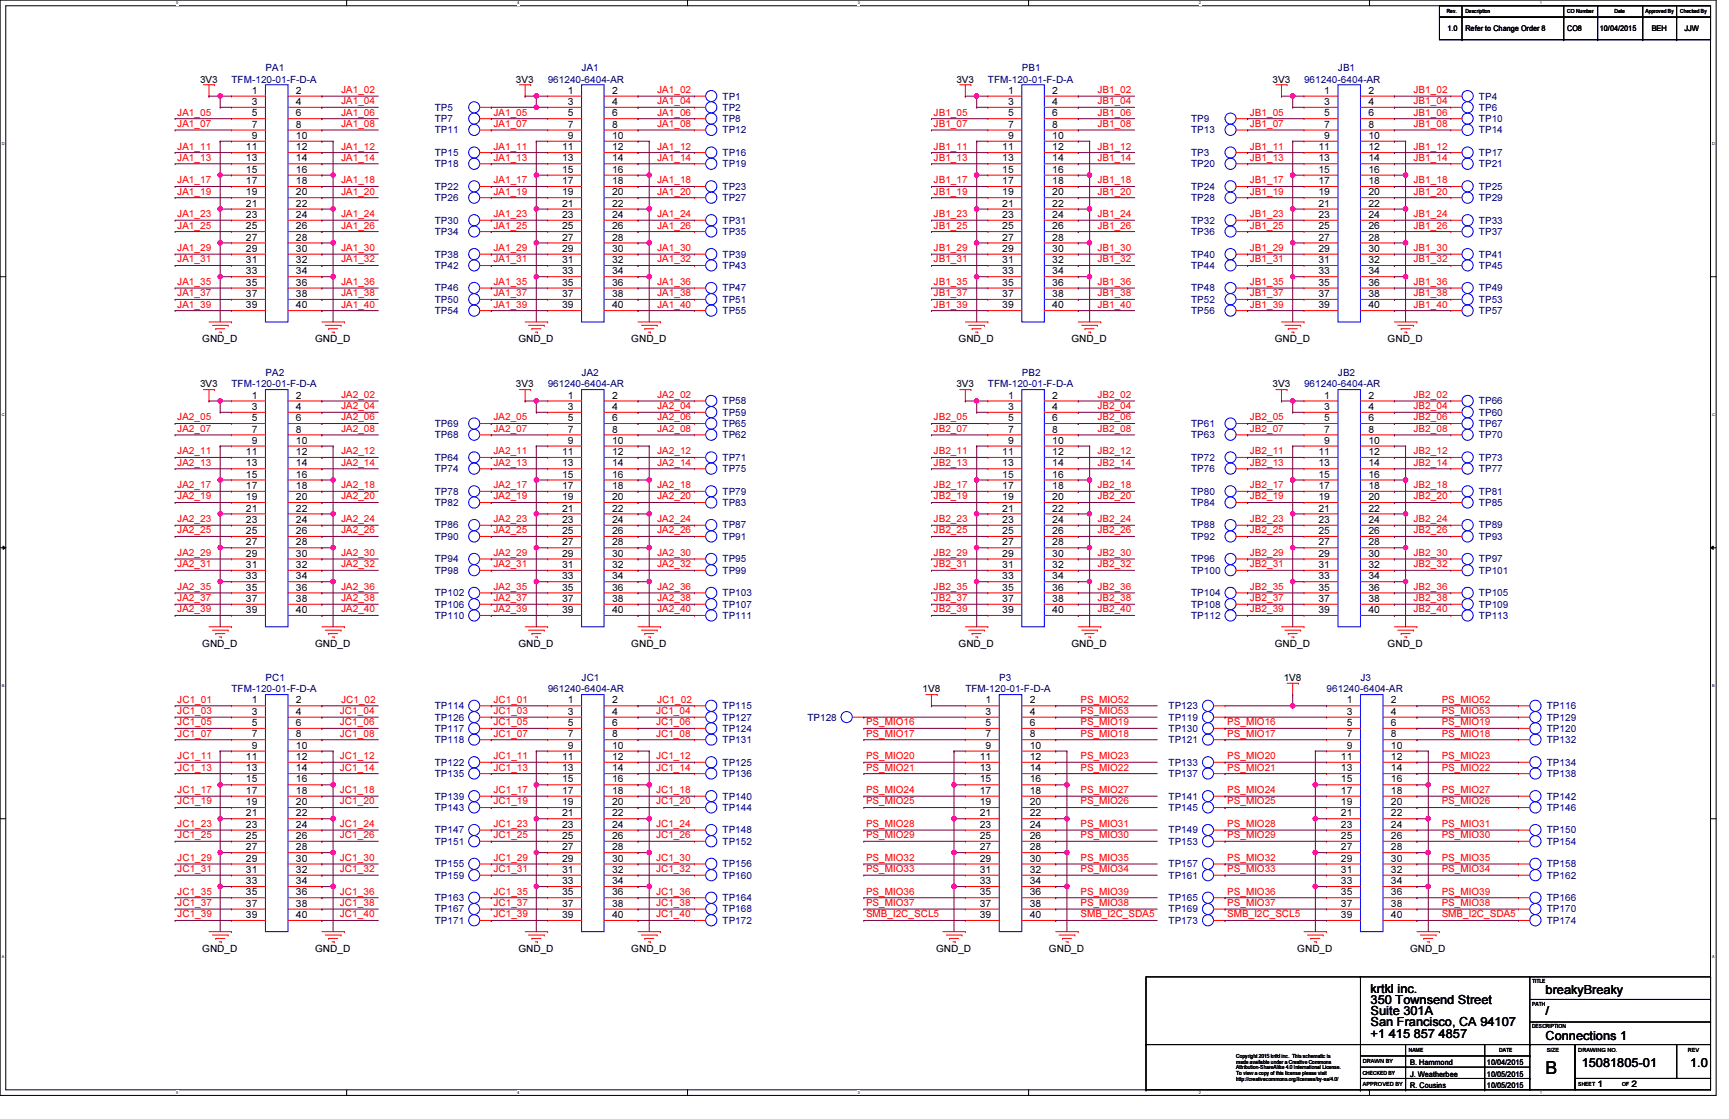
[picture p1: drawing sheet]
<svg xmlns="http://www.w3.org/2000/svg" width="432mm" height="279mm" viewBox="0 0 432 279" stroke-linecap="round" stroke-linejoin="round" font-family="sans-serif">
<defs><g id="words">
<text font-size="4.5" x="386" y="268.3">B</text>
<g font-size="3.1">
<text x="342.3" y="247.8">krtkl inc.</text>
<text x="342.3" y="250.7">350 Townsend Street</text>
<text x="386" y="248.1">breakyBreaky</text>
<text x="342.3" y="253.4">Suite 301A</text>
<text x="342.3" y="256.3">San Francisco, CA 94107</text>
<text x="386" y="253.4">/</text>
<text x="342.3" y="259.1">+1 415 857 4857</text>
<text x="386" y="259.7">Connections 1</text>
<text x="395" y="266.4">15081805-01</text>
<text x="422.1" y="266.4">1.0</text>
</g>
<g font-size="2.5" fill="#000080">
<text x="66.3" y="17.8">PA1</text>
<text x="145.2" y="17.8">JA1</text>
<text x="255.2" y="17.8">PB1</text>
<text x="334.1" y="17.8">JB1</text>
<text x="57.8" y="20.6">TFM-120-01-F-D-A</text>
<text x="136.8" y="20.6">961240-6404-AR</text>
<text x="246.7" y="20.6">TFM-120-01-F-D-A</text>
<text x="325.7" y="20.6">961240-6404-AR</text>
<text x="108.6" y="27.6">TP5</text>
<text x="180.5" y="24.8">TP1</text>
<text x="180.5" y="27.6">TP2</text>
<text x="369.4" y="24.8">TP4</text>
<text x="369.4" y="27.6">TP6</text>
<text x="108.6" y="30.5">TP7</text>
<text x="108.6" y="33.3">TP11</text>
<text x="180.5" y="33.3">TP12</text>
<text x="180.5" y="30.5">TP8</text>
<text x="297.5" y="30.5">TP9</text>
<text x="297.5" y="33.3">TP13</text>
<text x="369.4" y="33.3">TP14</text>
<text x="369.4" y="30.5">TP10</text>
<text x="108.6" y="38.9">TP15</text>
<text x="108.6" y="41.7">TP18</text>
<text x="180.5" y="38.9">TP16</text>
<text x="180.5" y="41.7">TP19</text>
<text x="297.5" y="41.7">TP20</text>
<text x="297.5" y="38.9">TP3</text>
<text x="369.4" y="41.7">TP21</text>
<text x="369.4" y="38.9">TP17</text>
<text x="108.6" y="47.4">TP22</text>
<text x="180.5" y="47.4">TP23</text>
<text x="297.5" y="47.4">TP24</text>
<text x="369.4" y="47.4">TP25</text>
<text x="108.6" y="50.2">TP26</text>
<text x="180.5" y="50.2">TP27</text>
<text x="297.5" y="50.2">TP28</text>
<text x="369.4" y="50.2">TP29</text>
<text x="108.6" y="55.8">TP30</text>
<text x="108.6" y="58.7">TP34</text>
<text x="180.5" y="55.8">TP31</text>
<text x="180.5" y="58.7">TP35</text>
<text x="297.5" y="55.8">TP32</text>
<text x="297.5" y="58.7">TP36</text>
<text x="369.4" y="55.8">TP33</text>
<text x="369.4" y="58.7">TP37</text>
<text x="108.6" y="64.3">TP38</text>
<text x="180.5" y="64.3">TP39</text>
<text x="297.5" y="64.3">TP40</text>
<text x="369.4" y="64.3">TP41</text>
<text x="108.6" y="67.1">TP42</text>
<text x="180.5" y="67.1">TP43</text>
<text x="297.5" y="67.1">TP44</text>
<text x="369.4" y="67.1">TP45</text>
<text x="108.6" y="75.6">TP50</text>
<text x="108.6" y="72.8">TP46</text>
<text x="180.5" y="75.6">TP51</text>
<text x="180.5" y="72.8">TP47</text>
<text x="297.5" y="75.6">TP52</text>
<text x="297.5" y="72.8">TP48</text>
<text x="369.4" y="72.8">TP49</text>
<text x="369.4" y="75.6">TP53</text>
<text x="108.6" y="78.4">TP54</text>
<text x="180.5" y="78.4">TP55</text>
<text x="297.5" y="78.4">TP56</text>
<text x="369.4" y="78.4">TP57</text>
<text x="66.3" y="93.9">PA2</text>
<text x="145.2" y="93.9">JA2</text>
<text x="255.2" y="93.9">PB2</text>
<text x="334.1" y="93.9">JB2</text>
<text x="57.8" y="96.7">TFM-120-01-F-D-A</text>
<text x="136.8" y="96.7">961240-6404-AR</text>
<text x="180.5" y="101">TP58</text>
<text x="246.7" y="96.7">TFM-120-01-F-D-A</text>
<text x="325.7" y="96.7">961240-6404-AR</text>
<text x="369.4" y="101">TP66</text>
<text x="108.6" y="106.6">TP69</text>
<text x="180.5" y="106.6">TP65</text>
<text x="180.5" y="103.8">TP59</text>
<text x="297.5" y="106.6">TP61</text>
<text x="369.4" y="106.6">TP67</text>
<text x="369.4" y="103.8">TP60</text>
<text x="108.6" y="109.4">TP68</text>
<text x="180.5" y="109.4">TP62</text>
<text x="297.5" y="109.4">TP63</text>
<text x="369.4" y="109.4">TP70</text>
<text x="108.6" y="117.9">TP74</text>
<text x="108.6" y="115.1">TP64</text>
<text x="180.5" y="115.1">TP71</text>
<text x="180.5" y="117.9">TP75</text>
<text x="297.5" y="115.1">TP72</text>
<text x="297.5" y="117.9">TP76</text>
<text x="369.4" y="115.1">TP73</text>
<text x="369.4" y="117.9">TP77</text>
<text x="108.6" y="123.5">TP78</text>
<text x="180.5" y="123.5">TP79</text>
<text x="297.5" y="123.5">TP80</text>
<text x="369.4" y="123.5">TP81</text>
<text x="108.6" y="132">TP86</text>
<text x="108.6" y="126.3">TP82</text>
<text x="180.5" y="126.3">TP83</text>
<text x="180.5" y="132">TP87</text>
<text x="297.5" y="132">TP88</text>
<text x="297.5" y="126.3">TP84</text>
<text x="369.4" y="126.3">TP85</text>
<text x="369.4" y="132">TP89</text>
<text x="108.6" y="134.8">TP90</text>
<text x="180.5" y="134.8">TP91</text>
<text x="297.5" y="134.8">TP92</text>
<text x="369.4" y="134.8">TP93</text>
<text x="108.6" y="140.4">TP94</text>
<text x="108.6" y="143.3">TP98</text>
<text x="180.5" y="140.4">TP95</text>
<text x="180.5" y="143.3">TP99</text>
<text x="297.5" y="140.4">TP96</text>
<text x="297.5" y="143.3">TP100</text>
<text x="369.4" y="143.3">TP101</text>
<text x="369.4" y="140.4">TP97</text>
<text x="108.6" y="148.9">TP102</text>
<text x="180.5" y="148.9">TP103</text>
<text x="297.5" y="148.9">TP104</text>
<text x="369.4" y="148.9">TP105</text>
<text x="108.6" y="154.5">TP110</text>
<text x="108.6" y="151.7">TP106</text>
<text x="180.5" y="151.7">TP107</text>
<text x="180.5" y="154.5">TP111</text>
<text x="297.5" y="151.7">TP108</text>
<text x="297.5" y="154.5">TP112</text>
<text x="369.4" y="154.5">TP113</text>
<text x="369.4" y="151.7">TP109</text>
<text x="57.8" y="172.8">TFM-120-01-F-D-A</text>
<text x="66.3" y="170">PC1</text>
<text x="136.8" y="172.8">961240-6404-AR</text>
<text x="145.2" y="170">JC1</text>
<text x="241.1" y="172.8">TFM-120-01-F-D-A</text>
<text x="249.6" y="170">P3</text>
<text x="331.3" y="172.8">961240-6404-AR</text>
<text x="339.8" y="170">J3</text>
<text x="108.6" y="179.9">TP126</text>
<text x="108.6" y="177.1">TP114</text>
<text x="180.5" y="179.9">TP127</text>
<text x="180.5" y="177.1">TP115</text>
<text x="201.6" y="179.9">TP128</text>
<text x="291.8" y="177.1">TP123</text>
<text x="291.8" y="179.9">TP119</text>
<text x="386.3" y="179.9">TP129</text>
<text x="386.3" y="177.1">TP116</text>
<text x="108.6" y="182.7">TP117</text>
<text x="108.6" y="185.5">TP118</text>
<text x="180.5" y="185.5">TP131</text>
<text x="180.5" y="182.7">TP124</text>
<text x="291.8" y="182.7">TP130</text>
<text x="291.8" y="185.5">TP121</text>
<text x="386.3" y="185.5">TP132</text>
<text x="386.3" y="182.7">TP120</text>
<text x="108.6" y="191.2">TP122</text>
<text x="180.5" y="191.2">TP125</text>
<text x="291.8" y="191.2">TP133</text>
<text x="386.3" y="191.2">TP134</text>
<text x="108.6" y="194">TP135</text>
<text x="180.5" y="194">TP136</text>
<text x="291.8" y="194">TP137</text>
<text x="386.3" y="194">TP138</text>
<text x="108.6" y="202.4">TP143</text>
<text x="108.6" y="199.6">TP139</text>
<text x="180.5" y="199.6">TP140</text>
<text x="180.5" y="202.4">TP144</text>
<text x="291.8" y="202.4">TP145</text>
<text x="291.8" y="199.6">TP141</text>
<text x="386.3" y="199.6">TP142</text>
<text x="386.3" y="202.4">TP146</text>
<text x="108.6" y="208.1">TP147</text>
<text x="180.5" y="208.1">TP148</text>
<text x="291.8" y="208.1">TP149</text>
<text x="386.3" y="208.1">TP150</text>
<text x="108.6" y="210.9">TP151</text>
<text x="180.5" y="210.9">TP152</text>
<text x="291.8" y="210.9">TP153</text>
<text x="386.3" y="210.9">TP154</text>
<text x="108.6" y="219.4">TP159</text>
<text x="108.6" y="216.5">TP155</text>
<text x="180.5" y="219.4">TP160</text>
<text x="180.5" y="216.5">TP156</text>
<text x="291.8" y="219.4">TP161</text>
<text x="291.8" y="216.5">TP157</text>
<text x="386.3" y="219.4">TP162</text>
<text x="386.3" y="216.5">TP158</text>
<text x="108.6" y="225">TP163</text>
<text x="108.6" y="227.8">TP167</text>
<text x="180.5" y="227.8">TP168</text>
<text x="180.5" y="225">TP164</text>
<text x="291.8" y="225">TP165</text>
<text x="291.8" y="227.8">TP169</text>
<text x="386.3" y="227.8">TP170</text>
<text x="386.3" y="225">TP166</text>
<text x="108.6" y="230.6">TP171</text>
<text x="180.5" y="230.6">TP172</text>
<text x="291.8" y="230.6">TP173</text>
<text x="386.3" y="230.6">TP174</text>
</g>
<g font-size="2.5">
<text x="50" y="20.6">3V3</text>
<text x="62.9" y="23.4">1</text>
<text x="73.9" y="23.4">2</text>
<text x="128.9" y="20.6">3V3</text>
<text x="141.8" y="23.4">1</text>
<text x="152.9" y="23.4">2</text>
<text x="238.8" y="20.6">3V3</text>
<text x="251.8" y="23.4">1</text>
<text x="262.8" y="23.4">2</text>
<text x="317.8" y="20.6">3V3</text>
<text x="330.7" y="23.4">1</text>
<text x="341.8" y="23.4">2</text>
<text x="62.9" y="26.2">3</text>
<text x="62.9" y="29">5</text>
<text x="73.9" y="26.2">4</text>
<text x="73.9" y="29">6</text>
<text x="141.8" y="26.2">3</text>
<text x="141.8" y="29">5</text>
<text x="152.9" y="26.2">4</text>
<text x="152.9" y="29">6</text>
<text x="251.8" y="26.2">3</text>
<text x="251.8" y="29">5</text>
<text x="262.8" y="26.2">4</text>
<text x="262.8" y="29">6</text>
<text x="330.7" y="26.2">3</text>
<text x="330.7" y="29">5</text>
<text x="341.8" y="26.2">4</text>
<text x="341.8" y="29">6</text>
<text x="62.9" y="31.9">7</text>
<text x="62.9" y="34.7">9</text>
<text x="73.9" y="31.9">8</text>
<text x="73.9" y="34.7">10</text>
<text x="141.8" y="31.9">7</text>
<text x="141.8" y="34.7">9</text>
<text x="152.9" y="31.9">8</text>
<text x="152.9" y="34.7">10</text>
<text x="251.8" y="31.9">7</text>
<text x="251.8" y="34.7">9</text>
<text x="262.8" y="31.9">8</text>
<text x="262.8" y="34.7">10</text>
<text x="330.7" y="31.9">7</text>
<text x="330.7" y="34.7">9</text>
<text x="341.8" y="31.9">8</text>
<text x="341.8" y="34.7">10</text>
<text x="61.4" y="37.5">11</text>
<text x="61.4" y="40.3">13</text>
<text x="73.9" y="37.5">12</text>
<text x="73.9" y="40.3">14</text>
<text x="140.4" y="37.5">11</text>
<text x="140.4" y="40.3">13</text>
<text x="152.9" y="37.5">12</text>
<text x="152.9" y="40.3">14</text>
<text x="250.3" y="37.5">11</text>
<text x="250.3" y="40.3">13</text>
<text x="262.8" y="37.5">12</text>
<text x="262.8" y="40.3">14</text>
<text x="329.3" y="37.5">11</text>
<text x="329.3" y="40.3">13</text>
<text x="341.8" y="37.5">12</text>
<text x="341.8" y="40.3">14</text>
<text x="61.4" y="43.1">15</text>
<text x="61.4" y="46">17</text>
<text x="73.9" y="43.1">16</text>
<text x="73.9" y="46">18</text>
<text x="140.4" y="43.1">15</text>
<text x="140.4" y="46">17</text>
<text x="152.9" y="43.1">16</text>
<text x="152.9" y="46">18</text>
<text x="250.3" y="43.1">15</text>
<text x="250.3" y="46">17</text>
<text x="262.8" y="43.1">16</text>
<text x="262.8" y="46">18</text>
<text x="329.3" y="43.1">15</text>
<text x="329.3" y="46">17</text>
<text x="341.8" y="43.1">16</text>
<text x="341.8" y="46">18</text>
<text x="61.4" y="48.8">19</text>
<text x="61.4" y="51.6">21</text>
<text x="73.9" y="48.8">20</text>
<text x="73.9" y="51.6">22</text>
<text x="140.4" y="48.8">19</text>
<text x="140.4" y="51.6">21</text>
<text x="152.9" y="48.8">20</text>
<text x="152.9" y="51.6">22</text>
<text x="250.3" y="48.8">19</text>
<text x="250.3" y="51.6">21</text>
<text x="262.8" y="48.8">20</text>
<text x="262.8" y="51.6">22</text>
<text x="329.3" y="48.8">19</text>
<text x="329.3" y="51.6">21</text>
<text x="341.8" y="48.8">20</text>
<text x="341.8" y="51.6">22</text>
<text x="61.4" y="54.4">23</text>
<text x="61.4" y="57.2">25</text>
<text x="73.9" y="54.4">24</text>
<text x="73.9" y="57.2">26</text>
<text x="140.4" y="54.4">23</text>
<text x="140.4" y="57.2">25</text>
<text x="152.9" y="54.4">24</text>
<text x="152.9" y="57.2">26</text>
<text x="250.3" y="54.4">23</text>
<text x="250.3" y="57.2">25</text>
<text x="262.8" y="54.4">24</text>
<text x="262.8" y="57.2">26</text>
<text x="329.3" y="54.4">23</text>
<text x="329.3" y="57.2">25</text>
<text x="341.8" y="54.4">24</text>
<text x="341.8" y="57.2">26</text>
<text x="61.4" y="60.1">27</text>
<text x="61.4" y="62.9">29</text>
<text x="61.4" y="65.7">31</text>
<text x="73.9" y="60.1">28</text>
<text x="73.9" y="62.9">30</text>
<text x="73.9" y="65.7">32</text>
<text x="140.4" y="60.1">27</text>
<text x="140.4" y="62.9">29</text>
<text x="140.4" y="65.7">31</text>
<text x="152.9" y="60.1">28</text>
<text x="152.9" y="62.9">30</text>
<text x="152.9" y="65.7">32</text>
<text x="250.3" y="60.1">27</text>
<text x="250.3" y="62.9">29</text>
<text x="250.3" y="65.7">31</text>
<text x="262.8" y="60.1">28</text>
<text x="262.8" y="62.9">30</text>
<text x="262.8" y="65.7">32</text>
<text x="329.3" y="60.1">27</text>
<text x="329.3" y="62.9">29</text>
<text x="329.3" y="65.7">31</text>
<text x="341.8" y="60.1">28</text>
<text x="341.8" y="62.9">30</text>
<text x="341.8" y="65.7">32</text>
<text x="61.4" y="68.5">33</text>
<text x="61.4" y="71.3">35</text>
<text x="73.9" y="68.5">34</text>
<text x="73.9" y="71.3">36</text>
<text x="140.4" y="68.5">33</text>
<text x="140.4" y="71.3">35</text>
<text x="152.9" y="68.5">34</text>
<text x="152.9" y="71.3">36</text>
<text x="250.3" y="68.5">33</text>
<text x="250.3" y="71.3">35</text>
<text x="262.8" y="68.5">34</text>
<text x="262.8" y="71.3">36</text>
<text x="329.3" y="68.5">33</text>
<text x="329.3" y="71.3">35</text>
<text x="341.8" y="68.5">34</text>
<text x="341.8" y="71.3">36</text>
<text x="61.4" y="74.2">37</text>
<text x="61.4" y="77">39</text>
<text x="73.9" y="74.2">38</text>
<text x="73.9" y="77">40</text>
<text x="140.4" y="74.2">37</text>
<text x="140.4" y="77">39</text>
<text x="152.9" y="74.2">38</text>
<text x="152.9" y="77">40</text>
<text x="250.3" y="74.2">37</text>
<text x="250.3" y="77">39</text>
<text x="262.8" y="74.2">38</text>
<text x="262.8" y="77">40</text>
<text x="329.3" y="74.2">37</text>
<text x="329.3" y="77">39</text>
<text x="341.8" y="74.2">38</text>
<text x="341.8" y="77">40</text>
<text x="50.5" y="85.4">GND_D</text>
<text x="78.7" y="85.4">GND_D</text>
<text x="129.5" y="85.4">GND_D</text>
<text x="157.6" y="85.4">GND_D</text>
<text x="239.4" y="85.4">GND_D</text>
<text x="267.6" y="85.4">GND_D</text>
<text x="318.3" y="85.4">GND_D</text>
<text x="346.5" y="85.4">GND_D</text>
<text x="50" y="96.7">3V3</text>
<text x="62.9" y="99.5">1</text>
<text x="73.9" y="99.5">2</text>
<text x="128.9" y="96.7">3V3</text>
<text x="141.8" y="99.5">1</text>
<text x="152.9" y="99.5">2</text>
<text x="238.8" y="96.7">3V3</text>
<text x="251.8" y="99.5">1</text>
<text x="262.8" y="99.5">2</text>
<text x="317.8" y="96.7">3V3</text>
<text x="330.7" y="99.5">1</text>
<text x="341.8" y="99.5">2</text>
<text x="62.9" y="102.4">3</text>
<text x="62.9" y="105.2">5</text>
<text x="62.9" y="108">7</text>
<text x="73.9" y="102.4">4</text>
<text x="73.9" y="105.2">6</text>
<text x="73.9" y="108">8</text>
<text x="141.8" y="102.4">3</text>
<text x="141.8" y="105.2">5</text>
<text x="141.8" y="108">7</text>
<text x="152.9" y="102.4">4</text>
<text x="152.9" y="105.2">6</text>
<text x="152.9" y="108">8</text>
<text x="251.8" y="102.4">3</text>
<text x="251.8" y="105.2">5</text>
<text x="251.8" y="108">7</text>
<text x="262.8" y="102.4">4</text>
<text x="262.8" y="105.2">6</text>
<text x="262.8" y="108">8</text>
<text x="330.7" y="102.4">3</text>
<text x="330.7" y="105.2">5</text>
<text x="330.7" y="108">7</text>
<text x="341.8" y="102.4">4</text>
<text x="341.8" y="105.2">6</text>
<text x="341.8" y="108">8</text>
<text x="61.4" y="113.6">11</text>
<text x="62.9" y="110.8">9</text>
<text x="73.9" y="110.8">10</text>
<text x="73.9" y="113.6">12</text>
<text x="140.4" y="113.6">11</text>
<text x="141.8" y="110.8">9</text>
<text x="152.9" y="110.8">10</text>
<text x="152.9" y="113.6">12</text>
<text x="250.3" y="113.6">11</text>
<text x="251.8" y="110.8">9</text>
<text x="262.8" y="110.8">10</text>
<text x="262.8" y="113.6">12</text>
<text x="329.3" y="113.6">11</text>
<text x="330.7" y="110.8">9</text>
<text x="341.8" y="110.8">10</text>
<text x="341.8" y="113.6">12</text>
<text x="61.4" y="116.5">13</text>
<text x="61.4" y="119.3">15</text>
<text x="73.9" y="116.5">14</text>
<text x="73.9" y="119.3">16</text>
<text x="140.4" y="116.5">13</text>
<text x="140.4" y="119.3">15</text>
<text x="152.9" y="116.5">14</text>
<text x="152.9" y="119.3">16</text>
<text x="250.3" y="116.5">13</text>
<text x="250.3" y="119.3">15</text>
<text x="262.8" y="116.5">14</text>
<text x="262.8" y="119.3">16</text>
<text x="329.3" y="116.5">13</text>
<text x="329.3" y="119.3">15</text>
<text x="341.8" y="116.5">14</text>
<text x="341.8" y="119.3">16</text>
<text x="61.4" y="122.1">17</text>
<text x="61.4" y="124.9">19</text>
<text x="73.9" y="122.1">18</text>
<text x="73.9" y="124.9">20</text>
<text x="140.4" y="122.1">17</text>
<text x="140.4" y="124.9">19</text>
<text x="152.9" y="122.1">18</text>
<text x="152.9" y="124.9">20</text>
<text x="250.3" y="122.1">17</text>
<text x="250.3" y="124.9">19</text>
<text x="262.8" y="122.1">18</text>
<text x="262.8" y="124.9">20</text>
<text x="329.3" y="122.1">17</text>
<text x="329.3" y="124.9">19</text>
<text x="341.8" y="122.1">18</text>
<text x="341.8" y="124.9">20</text>
<text x="61.4" y="127.7">21</text>
<text x="61.4" y="130.6">23</text>
<text x="73.9" y="127.7">22</text>
<text x="73.9" y="130.6">24</text>
<text x="140.4" y="127.7">21</text>
<text x="140.4" y="130.6">23</text>
<text x="152.9" y="127.7">22</text>
<text x="152.9" y="130.6">24</text>
<text x="250.3" y="127.7">21</text>
<text x="250.3" y="130.6">23</text>
<text x="262.8" y="127.7">22</text>
<text x="262.8" y="130.6">24</text>
<text x="329.3" y="127.7">21</text>
<text x="329.3" y="130.6">23</text>
<text x="341.8" y="127.7">22</text>
<text x="341.8" y="130.6">24</text>
<text x="61.4" y="133.3">25</text>
<text x="61.4" y="136.2">27</text>
<text x="73.9" y="133.3">26</text>
<text x="73.9" y="136.2">28</text>
<text x="140.4" y="133.3">25</text>
<text x="140.4" y="136.2">27</text>
<text x="152.9" y="133.3">26</text>
<text x="152.9" y="136.2">28</text>
<text x="250.3" y="133.3">25</text>
<text x="250.3" y="136.2">27</text>
<text x="262.8" y="133.3">26</text>
<text x="262.8" y="136.2">28</text>
<text x="329.3" y="133.3">25</text>
<text x="329.3" y="136.2">27</text>
<text x="341.8" y="133.3">26</text>
<text x="341.8" y="136.2">28</text>
<text x="61.4" y="139">29</text>
<text x="61.4" y="141.8">31</text>
<text x="73.9" y="139">30</text>
<text x="73.9" y="141.8">32</text>
<text x="140.4" y="139">29</text>
<text x="140.4" y="141.8">31</text>
<text x="152.9" y="139">30</text>
<text x="152.9" y="141.8">32</text>
<text x="250.3" y="139">29</text>
<text x="250.3" y="141.8">31</text>
<text x="262.8" y="139">30</text>
<text x="262.8" y="141.8">32</text>
<text x="329.3" y="139">29</text>
<text x="329.3" y="141.8">31</text>
<text x="341.8" y="139">30</text>
<text x="341.8" y="141.8">32</text>
<text x="61.4" y="144.7">33</text>
<text x="61.4" y="147.4">35</text>
<text x="73.9" y="144.7">34</text>
<text x="73.9" y="147.4">36</text>
<text x="140.4" y="144.7">33</text>
<text x="140.4" y="147.4">35</text>
<text x="152.9" y="144.7">34</text>
<text x="152.9" y="147.4">36</text>
<text x="250.3" y="144.7">33</text>
<text x="250.3" y="147.4">35</text>
<text x="262.8" y="144.7">34</text>
<text x="262.8" y="147.4">36</text>
<text x="329.3" y="144.7">33</text>
<text x="329.3" y="147.4">35</text>
<text x="341.8" y="144.7">34</text>
<text x="341.8" y="147.4">36</text>
<text x="61.4" y="150.3">37</text>
<text x="61.4" y="153.1">39</text>
<text x="73.9" y="150.3">38</text>
<text x="73.9" y="153.1">40</text>
<text x="140.4" y="150.3">37</text>
<text x="140.4" y="153.1">39</text>
<text x="152.9" y="150.3">38</text>
<text x="152.9" y="153.1">40</text>
<text x="250.3" y="150.3">37</text>
<text x="250.3" y="153.1">39</text>
<text x="262.8" y="150.3">38</text>
<text x="262.8" y="153.1">40</text>
<text x="329.3" y="150.3">37</text>
<text x="329.3" y="153.1">39</text>
<text x="341.8" y="150.3">38</text>
<text x="341.8" y="153.1">40</text>
<text x="50.5" y="161.6">GND_D</text>
<text x="78.7" y="161.6">GND_D</text>
<text x="129.5" y="161.6">GND_D</text>
<text x="157.6" y="161.6">GND_D</text>
<text x="239.4" y="161.6">GND_D</text>
<text x="267.6" y="161.6">GND_D</text>
<text x="318.3" y="161.6">GND_D</text>
<text x="346.5" y="161.6">GND_D</text>
<text x="230.4" y="172.8">1V8</text>
<text x="320.6" y="170">1V8</text>
<text x="62.9" y="175.6">1</text>
<text x="62.9" y="178.5">3</text>
<text x="73.9" y="175.6">2</text>
<text x="73.9" y="178.5">4</text>
<text x="141.8" y="175.6">1</text>
<text x="141.8" y="178.5">3</text>
<text x="152.9" y="175.6">2</text>
<text x="152.9" y="178.5">4</text>
<text x="246.1" y="175.6">1</text>
<text x="246.1" y="178.5">3</text>
<text x="257.2" y="175.6">2</text>
<text x="257.2" y="178.5">4</text>
<text x="336.3" y="175.6">1</text>
<text x="336.3" y="178.5">3</text>
<text x="347.4" y="175.6">2</text>
<text x="347.4" y="178.5">4</text>
<text x="62.9" y="181.3">5</text>
<text x="62.9" y="184.1">7</text>
<text x="73.9" y="181.3">6</text>
<text x="73.9" y="184.1">8</text>
<text x="141.8" y="181.3">5</text>
<text x="141.8" y="184.1">7</text>
<text x="152.9" y="181.3">6</text>
<text x="152.9" y="184.1">8</text>
<text x="246.1" y="181.3">5</text>
<text x="246.1" y="184.1">7</text>
<text x="257.2" y="181.3">6</text>
<text x="257.2" y="184.1">8</text>
<text x="336.3" y="181.3">5</text>
<text x="336.3" y="184.1">7</text>
<text x="347.4" y="181.3">6</text>
<text x="347.4" y="184.1">8</text>
<text x="61.4" y="189.7">11</text>
<text x="62.9" y="186.9">9</text>
<text x="73.9" y="186.9">10</text>
<text x="73.9" y="189.7">12</text>
<text x="140.4" y="189.7">11</text>
<text x="141.8" y="186.9">9</text>
<text x="152.9" y="186.9">10</text>
<text x="152.9" y="189.7">12</text>
<text x="244.7" y="189.7">11</text>
<text x="246.1" y="186.9">9</text>
<text x="257.2" y="186.9">10</text>
<text x="257.2" y="189.7">12</text>
<text x="334.9" y="189.7">11</text>
<text x="336.3" y="186.9">9</text>
<text x="347.4" y="186.9">10</text>
<text x="347.4" y="189.7">12</text>
<text x="61.4" y="192.6">13</text>
<text x="61.4" y="195.4">15</text>
<text x="73.9" y="192.6">14</text>
<text x="73.9" y="195.4">16</text>
<text x="140.4" y="192.6">13</text>
<text x="140.4" y="195.4">15</text>
<text x="152.9" y="192.6">14</text>
<text x="152.9" y="195.4">16</text>
<text x="244.7" y="192.6">13</text>
<text x="244.7" y="195.4">15</text>
<text x="257.2" y="192.6">14</text>
<text x="257.2" y="195.4">16</text>
<text x="334.9" y="192.6">13</text>
<text x="334.9" y="195.4">15</text>
<text x="347.4" y="192.6">14</text>
<text x="347.4" y="195.4">16</text>
<text x="61.4" y="198.2">17</text>
<text x="61.4" y="201">19</text>
<text x="61.4" y="203.8">21</text>
<text x="73.9" y="198.2">18</text>
<text x="73.9" y="201">20</text>
<text x="73.9" y="203.8">22</text>
<text x="140.4" y="198.2">17</text>
<text x="140.4" y="201">19</text>
<text x="140.4" y="203.8">21</text>
<text x="152.9" y="198.2">18</text>
<text x="152.9" y="201">20</text>
<text x="152.9" y="203.8">22</text>
<text x="244.7" y="198.2">17</text>
<text x="244.7" y="201">19</text>
<text x="244.7" y="203.8">21</text>
<text x="257.2" y="198.2">18</text>
<text x="257.2" y="201">20</text>
<text x="257.2" y="203.8">22</text>
<text x="334.9" y="198.2">17</text>
<text x="334.9" y="201">19</text>
<text x="334.9" y="203.8">21</text>
<text x="347.4" y="198.2">18</text>
<text x="347.4" y="201">20</text>
<text x="347.4" y="203.8">22</text>
<text x="61.4" y="206.7">23</text>
<text x="61.4" y="209.5">25</text>
<text x="73.9" y="206.7">24</text>
<text x="73.9" y="209.5">26</text>
<text x="140.4" y="206.7">23</text>
<text x="140.4" y="209.5">25</text>
<text x="152.9" y="206.7">24</text>
<text x="152.9" y="209.5">26</text>
<text x="244.7" y="206.7">23</text>
<text x="244.7" y="209.5">25</text>
<text x="257.2" y="206.7">24</text>
<text x="257.2" y="209.5">26</text>
<text x="334.9" y="206.7">23</text>
<text x="334.9" y="209.5">25</text>
<text x="347.4" y="206.7">24</text>
<text x="347.4" y="209.5">26</text>
<text x="61.4" y="212.3">27</text>
<text x="61.4" y="215.1">29</text>
<text x="73.9" y="212.3">28</text>
<text x="73.9" y="215.1">30</text>
<text x="140.4" y="212.3">27</text>
<text x="140.4" y="215.1">29</text>
<text x="152.9" y="212.3">28</text>
<text x="152.9" y="215.1">30</text>
<text x="244.7" y="212.3">27</text>
<text x="244.7" y="215.1">29</text>
<text x="257.2" y="212.3">28</text>
<text x="257.2" y="215.1">30</text>
<text x="334.9" y="212.3">27</text>
<text x="334.9" y="215.1">29</text>
<text x="347.4" y="212.3">28</text>
<text x="347.4" y="215.1">30</text>
<text x="61.4" y="217.9">31</text>
<text x="61.4" y="220.8">33</text>
<text x="73.9" y="217.9">32</text>
<text x="73.9" y="220.8">34</text>
<text x="140.4" y="217.9">31</text>
<text x="140.4" y="220.8">33</text>
<text x="152.9" y="217.9">32</text>
<text x="152.9" y="220.8">34</text>
<text x="244.7" y="217.9">31</text>
<text x="244.7" y="220.8">33</text>
<text x="257.2" y="217.9">32</text>
<text x="257.2" y="220.8">34</text>
<text x="334.9" y="217.9">31</text>
<text x="334.9" y="220.8">33</text>
<text x="347.4" y="217.9">32</text>
<text x="347.4" y="220.8">34</text>
<text x="61.4" y="223.6">35</text>
<text x="61.4" y="226.4">37</text>
<text x="73.9" y="223.6">36</text>
<text x="73.9" y="226.4">38</text>
<text x="140.4" y="223.6">35</text>
<text x="140.4" y="226.4">37</text>
<text x="152.9" y="223.6">36</text>
<text x="152.9" y="226.4">38</text>
<text x="244.7" y="223.6">35</text>
<text x="244.7" y="226.4">37</text>
<text x="257.2" y="223.6">36</text>
<text x="257.2" y="226.4">38</text>
<text x="334.9" y="223.6">35</text>
<text x="334.9" y="226.4">37</text>
<text x="347.4" y="223.6">36</text>
<text x="347.4" y="226.4">38</text>
<text x="61.4" y="229.2">39</text>
<text x="73.9" y="229.2">40</text>
<text x="140.4" y="229.2">39</text>
<text x="152.9" y="229.2">40</text>
<text x="244.7" y="229.2">39</text>
<text x="257.2" y="229.2">40</text>
<text x="334.9" y="229.2">39</text>
<text x="347.4" y="229.2">40</text>
<text x="50.5" y="237.7">GND_D</text>
<text x="78.7" y="237.7">GND_D</text>
<text x="129.5" y="237.7">GND_D</text>
<text x="157.6" y="237.7">GND_D</text>
<text x="233.8" y="237.7">GND_D</text>
<text x="262" y="237.7">GND_D</text>
<text x="324" y="237.7">GND_D</text>
<text x="352.2" y="237.7">GND_D</text>
</g>
<g font-size="2.5" fill="#f00">
<text x="85.2" y="23.2">JA1_02</text>
<text x="164.1" y="23.2">JA1_02</text>
<text x="274.1" y="23.2">JB1_02</text>
<text x="353" y="23.2">JB1_02</text>
<text x="44.3" y="28.9">JA1_05</text>
<text x="85.2" y="28.9">JA1_06</text>
<text x="85.2" y="26">JA1_04</text>
<text x="123.2" y="28.9">JA1_05</text>
<text x="164.1" y="28.9">JA1_06</text>
<text x="164.1" y="26">JA1_04</text>
<text x="233.2" y="28.9">JB1_05</text>
<text x="274.1" y="28.9">JB1_06</text>
<text x="274.1" y="26">JB1_04</text>
<text x="312.1" y="28.9">JB1_05</text>
<text x="353" y="28.9">JB1_06</text>
<text x="353" y="26">JB1_04</text>
<text x="44.3" y="31.7">JA1_07</text>
<text x="85.2" y="31.7">JA1_08</text>
<text x="123.2" y="31.7">JA1_07</text>
<text x="164.1" y="31.7">JA1_08</text>
<text x="233.2" y="31.7">JB1_07</text>
<text x="274.1" y="31.7">JB1_08</text>
<text x="312.1" y="31.7">JB1_07</text>
<text x="353" y="31.7">JB1_08</text>
<text x="44.3" y="37.3">JA1_11</text>
<text x="44.3" y="40.1">JA1_13</text>
<text x="85.2" y="37.3">JA1_12</text>
<text x="85.2" y="40.1">JA1_14</text>
<text x="123.2" y="37.3">JA1_11</text>
<text x="123.2" y="40.1">JA1_13</text>
<text x="164.1" y="37.3">JA1_12</text>
<text x="164.1" y="40.1">JA1_14</text>
<text x="233.2" y="37.3">JB1_11</text>
<text x="233.2" y="40.1">JB1_13</text>
<text x="274.1" y="37.3">JB1_12</text>
<text x="274.1" y="40.1">JB1_14</text>
<text x="312.1" y="37.3">JB1_11</text>
<text x="312.1" y="40.1">JB1_13</text>
<text x="353" y="37.3">JB1_12</text>
<text x="353" y="40.1">JB1_14</text>
<text x="44.3" y="45.8">JA1_17</text>
<text x="85.2" y="45.8">JA1_18</text>
<text x="123.2" y="45.8">JA1_17</text>
<text x="164.1" y="45.8">JA1_18</text>
<text x="233.2" y="45.8">JB1_17</text>
<text x="274.1" y="45.8">JB1_18</text>
<text x="312.1" y="45.8">JB1_17</text>
<text x="353" y="45.8">JB1_18</text>
<text x="44.3" y="48.6">JA1_19</text>
<text x="85.2" y="48.6">JA1_20</text>
<text x="123.2" y="48.6">JA1_19</text>
<text x="164.1" y="48.6">JA1_20</text>
<text x="233.2" y="48.6">JB1_19</text>
<text x="274.1" y="48.6">JB1_20</text>
<text x="312.1" y="48.6">JB1_19</text>
<text x="353" y="48.6">JB1_20</text>
<text x="44.3" y="54.2">JA1_23</text>
<text x="44.3" y="57.1">JA1_25</text>
<text x="85.2" y="54.2">JA1_24</text>
<text x="85.2" y="57.1">JA1_26</text>
<text x="123.2" y="54.2">JA1_23</text>
<text x="123.2" y="57.1">JA1_25</text>
<text x="164.1" y="54.2">JA1_24</text>
<text x="164.1" y="57.1">JA1_26</text>
<text x="233.2" y="54.2">JB1_23</text>
<text x="233.2" y="57.1">JB1_25</text>
<text x="274.1" y="54.2">JB1_24</text>
<text x="274.1" y="57.1">JB1_26</text>
<text x="312.1" y="54.2">JB1_23</text>
<text x="312.1" y="57.1">JB1_25</text>
<text x="353" y="54.2">JB1_24</text>
<text x="353" y="57.1">JB1_26</text>
<text x="44.3" y="62.7">JA1_29</text>
<text x="44.3" y="65.5">JA1_31</text>
<text x="85.2" y="62.7">JA1_30</text>
<text x="85.2" y="65.5">JA1_32</text>
<text x="123.2" y="62.7">JA1_29</text>
<text x="123.2" y="65.5">JA1_31</text>
<text x="164.1" y="62.7">JA1_30</text>
<text x="164.1" y="65.5">JA1_32</text>
<text x="233.2" y="62.7">JB1_29</text>
<text x="233.2" y="65.5">JB1_31</text>
<text x="274.1" y="62.7">JB1_30</text>
<text x="274.1" y="65.5">JB1_32</text>
<text x="312.1" y="62.7">JB1_29</text>
<text x="312.1" y="65.5">JB1_31</text>
<text x="353" y="62.7">JB1_30</text>
<text x="353" y="65.5">JB1_32</text>
<text x="44.3" y="71.2">JA1_35</text>
<text x="85.2" y="71.2">JA1_36</text>
<text x="123.2" y="71.2">JA1_35</text>
<text x="164.1" y="71.2">JA1_36</text>
<text x="233.2" y="71.2">JB1_35</text>
<text x="274.1" y="71.2">JB1_36</text>
<text x="312.1" y="71.2">JB1_35</text>
<text x="353" y="71.2">JB1_36</text>
<text x="44.3" y="76.8">JA1_39</text>
<text x="44.3" y="74">JA1_37</text>
<text x="85.2" y="74">JA1_38</text>
<text x="85.2" y="76.8">JA1_40</text>
<text x="123.2" y="76.8">JA1_39</text>
<text x="123.2" y="74">JA1_37</text>
<text x="164.1" y="74">JA1_38</text>
<text x="164.1" y="76.8">JA1_40</text>
<text x="233.2" y="76.8">JB1_39</text>
<text x="233.2" y="74">JB1_37</text>
<text x="274.1" y="74">JB1_38</text>
<text x="274.1" y="76.8">JB1_40</text>
<text x="312.1" y="76.8">JB1_39</text>
<text x="312.1" y="74">JB1_37</text>
<text x="353" y="74">JB1_38</text>
<text x="353" y="76.8">JB1_40</text>
<text x="85.2" y="99.4">JA2_02</text>
<text x="164.1" y="99.4">JA2_02</text>
<text x="274.1" y="99.4">JB2_02</text>
<text x="353" y="99.4">JB2_02</text>
<text x="44.3" y="105">JA2_05</text>
<text x="44.3" y="107.8">JA2_07</text>
<text x="85.2" y="105">JA2_06</text>
<text x="85.2" y="107.8">JA2_08</text>
<text x="85.2" y="102.2">JA2_04</text>
<text x="123.2" y="105">JA2_05</text>
<text x="123.2" y="107.8">JA2_07</text>
<text x="164.1" y="105">JA2_06</text>
<text x="164.1" y="107.8">JA2_08</text>
<text x="164.1" y="102.2">JA2_04</text>
<text x="233.2" y="105">JB2_05</text>
<text x="233.2" y="107.8">JB2_07</text>
<text x="274.1" y="105">JB2_06</text>
<text x="274.1" y="107.8">JB2_08</text>
<text x="274.1" y="102.2">JB2_04</text>
<text x="312.1" y="105">JB2_05</text>
<text x="312.1" y="107.8">JB2_07</text>
<text x="353" y="105">JB2_06</text>
<text x="353" y="107.8">JB2_08</text>
<text x="353" y="102.2">JB2_04</text>
<text x="44.3" y="113.5">JA2_11</text>
<text x="85.2" y="113.5">JA2_12</text>
<text x="123.2" y="113.5">JA2_11</text>
<text x="164.1" y="113.5">JA2_12</text>
<text x="233.2" y="113.5">JB2_11</text>
<text x="274.1" y="113.5">JB2_12</text>
<text x="312.1" y="113.5">JB2_11</text>
<text x="353" y="113.5">JB2_12</text>
<text x="44.3" y="116.3">JA2_13</text>
<text x="85.2" y="116.3">JA2_14</text>
<text x="123.2" y="116.3">JA2_13</text>
<text x="164.1" y="116.3">JA2_14</text>
<text x="233.2" y="116.3">JB2_13</text>
<text x="274.1" y="116.3">JB2_14</text>
<text x="312.1" y="116.3">JB2_13</text>
<text x="353" y="116.3">JB2_14</text>
<text x="44.3" y="121.9">JA2_17</text>
<text x="44.3" y="124.7">JA2_19</text>
<text x="85.2" y="121.9">JA2_18</text>
<text x="85.2" y="124.7">JA2_20</text>
<text x="123.2" y="121.9">JA2_17</text>
<text x="123.2" y="124.7">JA2_19</text>
<text x="164.1" y="121.9">JA2_18</text>
<text x="164.1" y="124.7">JA2_20</text>
<text x="233.2" y="121.9">JB2_17</text>
<text x="233.2" y="124.7">JB2_19</text>
<text x="274.1" y="121.9">JB2_18</text>
<text x="274.1" y="124.7">JB2_20</text>
<text x="312.1" y="121.9">JB2_17</text>
<text x="312.1" y="124.7">JB2_19</text>
<text x="353" y="121.9">JB2_18</text>
<text x="353" y="124.7">JB2_20</text>
<text x="44.3" y="130.4">JA2_23</text>
<text x="85.2" y="130.4">JA2_24</text>
<text x="123.2" y="130.4">JA2_23</text>
<text x="164.1" y="130.4">JA2_24</text>
<text x="233.2" y="130.4">JB2_23</text>
<text x="274.1" y="130.4">JB2_24</text>
<text x="312.1" y="130.4">JB2_23</text>
<text x="353" y="130.4">JB2_24</text>
<text x="44.3" y="133.2">JA2_25</text>
<text x="85.2" y="133.2">JA2_26</text>
<text x="123.2" y="133.2">JA2_25</text>
<text x="164.1" y="133.2">JA2_26</text>
<text x="233.2" y="133.2">JB2_25</text>
<text x="274.1" y="133.2">JB2_26</text>
<text x="312.1" y="133.2">JB2_25</text>
<text x="353" y="133.2">JB2_26</text>
<text x="44.3" y="138.8">JA2_29</text>
<text x="44.3" y="141.6">JA2_31</text>
<text x="85.2" y="138.8">JA2_30</text>
<text x="85.2" y="141.6">JA2_32</text>
<text x="123.2" y="138.8">JA2_29</text>
<text x="123.2" y="141.6">JA2_31</text>
<text x="164.1" y="138.8">JA2_30</text>
<text x="164.1" y="141.6">JA2_32</text>
<text x="233.2" y="138.8">JB2_29</text>
<text x="233.2" y="141.6">JB2_31</text>
<text x="274.1" y="138.8">JB2_30</text>
<text x="274.1" y="141.6">JB2_32</text>
<text x="312.1" y="138.8">JB2_29</text>
<text x="312.1" y="141.6">JB2_31</text>
<text x="353" y="138.8">JB2_30</text>
<text x="353" y="141.6">JB2_32</text>
<text x="44.3" y="147.3">JA2_35</text>
<text x="85.2" y="147.3">JA2_36</text>
<text x="123.2" y="147.3">JA2_35</text>
<text x="164.1" y="147.3">JA2_36</text>
<text x="233.2" y="147.3">JB2_35</text>
<text x="274.1" y="147.3">JB2_36</text>
<text x="312.1" y="147.3">JB2_35</text>
<text x="353" y="147.3">JB2_36</text>
<text x="44.3" y="152.9">JA2_39</text>
<text x="44.3" y="150.1">JA2_37</text>
<text x="85.2" y="150.1">JA2_38</text>
<text x="85.2" y="152.9">JA2_40</text>
<text x="123.2" y="152.9">JA2_39</text>
<text x="123.2" y="150.1">JA2_37</text>
<text x="164.1" y="150.1">JA2_38</text>
<text x="164.1" y="152.9">JA2_40</text>
<text x="233.2" y="152.9">JB2_39</text>
<text x="233.2" y="150.1">JB2_37</text>
<text x="274.1" y="150.1">JB2_38</text>
<text x="274.1" y="152.9">JB2_40</text>
<text x="312.1" y="150.1">JB2_37</text>
<text x="312.1" y="152.9">JB2_39</text>
<text x="353" y="150.1">JB2_38</text>
<text x="353" y="152.9">JB2_40</text>
<text x="44.3" y="175.5">JC1_01</text>
<text x="44.3" y="178.3">JC1_03</text>
<text x="84.9" y="178.3">JC1_04</text>
<text x="85.2" y="175.5">JC1_02</text>
<text x="123.2" y="175.5">JC1_01</text>
<text x="123.2" y="178.3">JC1_03</text>
<text x="163.8" y="178.3">JC1_04</text>
<text x="164.1" y="175.5">JC1_02</text>
<text x="269.8" y="175.5">PS_MIO52</text>
<text x="269.8" y="178.3">PS_MIO53</text>
<text x="360" y="175.5">PS_MIO52</text>
<text x="360" y="178.3">PS_MIO53</text>
<text x="44.3" y="181.1">JC1_05</text>
<text x="44.3" y="183.9">JC1_07</text>
<text x="84.9" y="181.1">JC1_06</text>
<text x="84.9" y="183.9">JC1_08</text>
<text x="123.2" y="181.1">JC1_05</text>
<text x="123.2" y="183.9">JC1_07</text>
<text x="163.8" y="181.1">JC1_06</text>
<text x="163.8" y="183.9">JC1_08</text>
<text x="216.3" y="181.1">PS_MIO16</text>
<text x="216.3" y="183.9">PS_MIO17</text>
<text x="269.8" y="181.1">PS_MIO19</text>
<text x="269.8" y="183.9">PS_MIO18</text>
<text x="306.5" y="181.1">PS_MIO16</text>
<text x="306.5" y="183.9">PS_MIO17</text>
<text x="360" y="181.1">PS_MIO19</text>
<text x="360" y="183.9">PS_MIO18</text>
<text x="44.3" y="189.6">JC1_11</text>
<text x="84.9" y="189.6">JC1_12</text>
<text x="123.2" y="189.6">JC1_11</text>
<text x="163.8" y="189.6">JC1_12</text>
<text x="216.3" y="189.6">PS_MIO20</text>
<text x="269.8" y="189.6">PS_MIO23</text>
<text x="306.5" y="189.6">PS_MIO20</text>
<text x="360" y="189.6">PS_MIO23</text>
<text x="44.3" y="192.4">JC1_13</text>
<text x="84.9" y="192.4">JC1_14</text>
<text x="123.2" y="192.4">JC1_13</text>
<text x="163.8" y="192.4">JC1_14</text>
<text x="216.3" y="192.4">PS_MIO21</text>
<text x="269.8" y="192.4">PS_MIO22</text>
<text x="306.5" y="192.4">PS_MIO21</text>
<text x="360" y="192.4">PS_MIO22</text>
<text x="44.3" y="198">JC1_17</text>
<text x="44.3" y="200.9">JC1_19</text>
<text x="84.9" y="198">JC1_18</text>
<text x="84.9" y="200.9">JC1_20</text>
<text x="123.2" y="198">JC1_17</text>
<text x="123.2" y="200.9">JC1_19</text>
<text x="163.8" y="198">JC1_18</text>
<text x="163.8" y="200.9">JC1_20</text>
<text x="216.3" y="198">PS_MIO24</text>
<text x="216.3" y="200.9">PS_MIO25</text>
<text x="269.8" y="198">PS_MIO27</text>
<text x="269.8" y="200.9">PS_MIO26</text>
<text x="306.5" y="198">PS_MIO24</text>
<text x="306.5" y="200.9">PS_MIO25</text>
<text x="360" y="198">PS_MIO27</text>
<text x="360" y="200.9">PS_MIO26</text>
<text x="44.3" y="206.5">JC1_23</text>
<text x="44.3" y="209.3">JC1_25</text>
<text x="84.9" y="206.5">JC1_24</text>
<text x="84.9" y="209.3">JC1_26</text>
<text x="123.2" y="206.5">JC1_23</text>
<text x="123.2" y="209.3">JC1_25</text>
<text x="163.8" y="206.5">JC1_24</text>
<text x="163.8" y="209.3">JC1_26</text>
<text x="216.3" y="209.3">PS_MIO29</text>
<text x="216.3" y="206.5">PS_MIO28</text>
<text x="269.8" y="206.5">PS_MIO31</text>
<text x="269.8" y="209.3">PS_MIO30</text>
<text x="306.5" y="209.3">PS_MIO29</text>
<text x="306.5" y="206.5">PS_MIO28</text>
<text x="360" y="206.5">PS_MIO31</text>
<text x="360" y="209.3">PS_MIO30</text>
<text x="44.3" y="215">JC1_29</text>
<text x="84.9" y="215">JC1_30</text>
<text x="123.2" y="215">JC1_29</text>
<text x="163.8" y="215">JC1_30</text>
<text x="216.3" y="215">PS_MIO32</text>
<text x="269.8" y="215">PS_MIO35</text>
<text x="306.5" y="215">PS_MIO32</text>
<text x="360" y="215">PS_MIO35</text>
<text x="44.3" y="217.8">JC1_31</text>
<text x="84.9" y="217.8">JC1_32</text>
<text x="123.2" y="217.8">JC1_31</text>
<text x="163.8" y="217.8">JC1_32</text>
<text x="216.3" y="217.8">PS_MIO33</text>
<text x="269.8" y="217.8">PS_MIO34</text>
<text x="306.5" y="217.8">PS_MIO33</text>
<text x="360" y="217.8">PS_MIO34</text>
<text x="44.3" y="223.4">JC1_35</text>
<text x="44.3" y="226.2">JC1_37</text>
<text x="84.9" y="223.4">JC1_36</text>
<text x="84.9" y="226.2">JC1_38</text>
<text x="123.2" y="223.4">JC1_35</text>
<text x="123.2" y="226.2">JC1_37</text>
<text x="163.8" y="223.4">JC1_36</text>
<text x="163.8" y="226.2">JC1_38</text>
<text x="216.3" y="223.4">PS_MIO36</text>
<text x="216.3" y="226.2">PS_MIO37</text>
<text x="269.8" y="223.4">PS_MIO39</text>
<text x="269.8" y="226.2">PS_MIO38</text>
<text x="306.5" y="223.4">PS_MIO36</text>
<text x="306.5" y="226.2">PS_MIO37</text>
<text x="360" y="223.4">PS_MIO39</text>
<text x="360" y="226.2">PS_MIO38</text>
<text x="44.3" y="229.1">JC1_39</text>
<text x="84.9" y="229.1">JC1_40</text>
<text x="123.2" y="229.1">JC1_39</text>
<text x="163.8" y="229.1">JC1_40</text>
<text x="216.3" y="229.1">SMB_I2C_SCL5</text>
<text x="269.8" y="229.1">SMB_I2C_SDA5</text>
<text x="306.5" y="229.1">SMB_I2C_SCL5</text>
<text x="360" y="229.1">SMB_I2C_SDA5</text>
</g>
<g font-size="2.2">
<text x="399" y="271.3">1</text>
<text x="407.4" y="271.3">2</text>
</g>
<g font-size="1.9">
<text x="361.5" y="7.7">1.0</text>
<text x="366" y="7.7">Refer to Change Order 8</text>
<text x="391.4" y="7.7">CO8</text>
<text x="399.5" y="7.7">10/04/2015</text>
<text x="412.5" y="7.7">BEH</text>
<text x="420.7" y="7.7">JJW</text>
<text x="352.2" y="268.8">J. Weatherbee</text>
<text x="352.2" y="266">B. Hammond</text>
<text x="371.3" y="266">10/04/2015</text>
<text x="371.3" y="268.8">10/05/2015</text>
<text x="352.2" y="271.6">R. Cousins</text>
<text x="371.3" y="271.6">10/05/2015</text>
</g>
<g font-size="1.4">
<text x="361.3" y="3.3">Rev.</text>
<text x="366" y="3.3">Description</text>
<text x="391.4" y="3.3">CO Number</text>
<text x="403.2" y="3.3">Date</text>
<text x="410.9" y="3.3">Approved By</text>
<text x="419.6" y="3.3">Checked By</text>
<text x="382.6" y="245.5">TITLE</text>
<text x="382.6" y="251.1">PATH</text>
<text x="382.6" y="256.8">DESCRIPTION</text>
<text x="351.9" y="262.7">NAME</text>
<text x="374.4" y="262.7">DATE</text>
<text x="386.3" y="262.7">SIZE</text>
<text x="394.2" y="262.7">DRAWING NO.</text>
<text x="421.5" y="262.7">REV</text>
<text x="308.7" y="264.1">Copyright 2015 krtkl inc. This schematic is</text>
<text x="308.7" y="265.6">made available under a Creative Commons</text>
<text x="308.7" y="267">Attribution-ShareAlike 4.0 International License.</text>
<text x="308.7" y="268.4">To view a copy of this license please visit</text>
<text x="308.7" y="269.9">http://creativecommons.org/licenses/by-sa/4.0/</text>
<text x="340.3" y="265.5">DRAWN BY</text>
<text x="340.3" y="268.4">CHECKED BY</text>
<text x="340.3" y="271.1">APPROVED BY</text>
<text x="394.2" y="271.1">SHEET</text>
<text x="405.1" y="271.1">OF</text>
</g>
<g font-size="1">
<text x="44" y="1.1">5</text>
<text x="129.1" y="1.1">4</text>
<text x="214.2" y="1.1">3</text>
<text x="299.4" y="1.1">2</text>
<text x="384.6" y="1.1">1</text>
<text x=".4" y="36.2">D</text>
<text x="427.6" y="36.2">D</text>
<text x=".4" y="103.8">C</text>
<text x="427.6" y="103.8">C</text>
<text x=".4" y="171.5">B</text>
<text x="427.6" y="171.5">B</text>
<text x=".4" y="239.1">A</text>
<text x="427.6" y="239.1">A</text>
<text x="44" y="273.2">5</text>
<text x="129.1" y="273.2">4</text>
<text x="214.2" y="273.2">3</text>
<text x="299.4" y="273.2">2</text>
<text x="384.6" y="273.2">1</text>
</g>
</g></defs>
<path d="M0 0h428.6v273.5h-428.6zM1.4 1.4h425.8v270.7h-425.8z" fill="none" stroke="#000" stroke-width=".25"/>
<g fill="#fff">
<path d="M44 .2h.5v1.2h-.5z"/>
<path d="M44 272.3h.5v1.1h-.5z"/>
</g>
<path d="M86.6 0v1.4M86.6 272.1v1.4" fill="none" stroke="#000" stroke-width=".25"/>
<g fill="#fff">
<path d="M129.1 .2h.6v1.2h-.6z"/>
<path d="M129.1 272.3h.6v1.1h-.6z"/>
</g>
<path d="M171.7 0v1.4M171.7 272.1v1.4" fill="none" stroke="#000" stroke-width=".25"/>
<g fill="#fff">
<path d="M214.2 .2h.6v1.2h-.6z"/>
<path d="M214.2 272.3h.6v1.1h-.6z"/>
</g>
<path d="M256.9 0v1.4M256.9 272.1v1.4" fill="none" stroke="#000" stroke-width=".25"/>
<g fill="#fff">
<path d="M299.4 .2h.6v1.2h-.6z"/>
<path d="M299.4 272.3h.6v1.1h-.6z"/>
</g>
<path d="M342 0v1.4M342 272.1v1.4" fill="none" stroke="#000" stroke-width=".25"/>
<g fill="#fff">
<path d="M384.6 .2h.5v1.2h-.5z"/>
<path d="M384.6 272.3h.5v1.1h-.5z"/>
<path d="M.4 35.3h.7v1.1h-.7z"/>
<path d="M427.6 35.3h.7v1.1h-.7z"/>
<path d="M.4 102.9h.7v1.2h-.7z"/>
<path d="M427.6 102.9h.7v1.2h-.7z"/>
</g>
<path d="M0 69.1h1.4M427.2 69.1h1.4" fill="none" stroke="#000" stroke-width=".25"/>
<g fill="#fff">
<path d="M.4 170.6h.7v1.1h-.7z"/>
<path d="M427.6 170.6h.6v1.1h-.6z"/>
</g>
<path d="M0 136.8h1.4M.8 136.4l.6 .4-.6 .4zM427.2 136.8l.7-.4v.8zM427.2 136.8h1.4" fill="none" stroke="#000" stroke-width=".25"/>
<path d="M.8 136.4l.6 .4-.6 .4zM427.2 136.8l.7-.4v.8z" fill="#000"/>
<g fill="#fff">
<path d="M.4 238.3h.7v1.1h-.7z"/>
<path d="M427.6 238.3h.6v1.1h-.6z"/>
</g>
<g fill="none" stroke="#000" stroke-width=".25">
<path d="M359.5 1.4h67.7v2.9h-67.7zM359.5 4.3h67.7v5.6h-67.7zM365.1 4.3h.1M365.1 9.9h.1M365.1 1.4v8.5M390.5 4.3h.1M390.5 9.9h.1M390.5 1.4v8.5M399 4.3h.1M399 9.9h.1M399 1.4v8.5M410.3 4.3h.1"/>
<path d="M410.3 9.9h.1M410.3 1.4v8.5M418.7 4.3h.1M418.7 9.9h.1M418.7 1.4v8.5M0 204.4h1.4M427.2 204.4h1.4M339.8 243.9h.1M339.8 243.9v28.2M382.1 243.9v16.9M382.1 249.6h45.1M382.1 255.2h45.1"/>
<path d="M427.2 243.9h.1M427.2 249.6h.1M427.2 255.2h.1M427.2 243.9h-141v28.2M427.2 243.9v16.9M286.2 272.1h.1M286.2 260.8h.1M286.2 272.1h95.9M286.2 260.8h95.9M339.8 272.1h.1M339.8 266.4h.1M339.8 263.7h42.3"/>
<path d="M339.8 266.4h42.3M339.8 269.3h42.3M351 272.1h.1M351 260.8v11.3M370.8 272.1h.1M370.8 260.8v11.3M382.1 260.8h11.2v11.3h-11.2zM382.1 260.8h.1M382.1 263.7h.1M382.1 269.3h.1M393.3 269.3h33.9v2.8h-33.9zM393.3 260.8h25.4v8.5h-25.4z"/>
<path d="M418.7 260.8h8.5v8.5h-8.5z"/>
</g>
<g fill="none" stroke="#f00" stroke-width=".25">
<path d="M50.8 21.2h2.8M52.2 24h.1M52.2 21.2v2.8M53.6 21.2h.1M57.8 24h.1M57.8 26.8h.1M57.8 29.6h.1M57.8 32.5h.1M57.8 35.3h.1M57.8 38.1h.1M57.8 26.8h8.5M57.8 24h8.5"/>
<path d="M57.8 29.6h8.5M57.8 32.5h8.5M57.8 35.3h8.5M57.8 38.1h8.5M71.9 26.8h8.5M71.9 24h8.5M71.9 29.6h8.5M71.9 32.5h8.5M71.9 35.3h8.5M71.9 38.1h8.5M80.4 24h.1M80.4 26.8h.1"/>
<path d="M80.4 29.6h.1M80.4 32.5h.1M80.4 35.3h.1M80.4 38.1h.1M119.8 26.8h2.9M119.8 29.6h2.9M119.8 32.5h2.9M119.8 38.1h2.9M122.7 26.8h.1M122.7 29.6h.1M122.7 32.5h.1M122.7 38.1h.1"/>
<path d="M129.7 21.2h2.8M131.1 24h.1M131.1 21.2v2.8M132.5 21.2h.1M136.8 24h.1M136.8 26.8h.1M136.8 29.6h.1M136.8 32.5h.1M136.8 35.3h.1M136.8 38.1h.1M136.8 26.8h8.4M136.8 24h8.4"/>
<path d="M136.8 29.6h8.4M136.8 32.5h8.4M136.8 35.3h8.4M136.8 38.1h8.4M150.9 26.8h8.4M150.9 24h8.4M150.9 29.6h8.4M150.9 32.5h8.4M150.9 35.3h8.4M150.9 38.1h8.4M159.3 24h.1M159.3 26.8h.1"/>
<path d="M159.3 29.6h.1M159.3 32.5h.1M159.3 35.3h.1M159.3 38.1h.1M173.4 32.5h.1M173.4 29.6h.1M173.4 38.1h.1M173.4 24h.1M173.4 26.8h.1M173.4 26.8h2.8M173.4 24h2.8M173.4 29.6h2.8"/>
<path d="M173.4 32.5h2.8M173.4 38.1h2.8M239.7 21.2h2.8M241.1 24h.1M241.1 21.2v2.8M242.5 21.2h.1M246.7 24h.1M246.7 26.8h.1M246.7 29.6h.1M246.7 32.5h.1M246.7 35.3h.1M246.7 38.1h.1"/>
<path d="M246.7 26.8h8.5M246.7 24h8.5M246.7 29.6h8.5M246.7 32.5h8.5M246.7 35.3h8.5M246.7 38.1h8.5M260.8 26.8h8.5M260.8 24h8.5M260.8 29.6h8.5M260.8 32.5h8.5M260.8 35.3h8.5M260.8 38.1h8.5"/>
<path d="M269.3 24h.1M269.3 26.8h.1M269.3 29.6h.1M269.3 32.5h.1M269.3 35.3h.1M269.3 38.1h.1M308.7 29.6h2.9M308.7 32.5h2.9M308.7 38.1h2.9M311.6 29.6h.1M311.6 32.5h.1M311.6 38.1h.1"/>
<path d="M318.6 21.2h2.8M320 24h.1M320 21.2v2.8M321.4 21.2h.1M325.7 24h.1M325.7 26.8h.1M325.7 29.6h.1M325.7 32.5h.1M325.7 35.3h.1M325.7 38.1h.1M325.7 26.8h8.4M325.7 24h8.4"/>
<path d="M325.7 29.6h8.4M325.7 32.5h8.4M325.7 35.3h8.4M325.7 38.1h8.4M339.8 26.8h8.4M339.8 24h8.4M339.8 29.6h8.4M339.8 32.5h8.4M339.8 35.3h8.4M339.8 38.1h8.4M348.2 24h.1M348.2 26.8h.1"/>
<path d="M348.2 29.6h.1M348.2 32.5h.1M348.2 35.3h.1M348.2 38.1h.1M362.3 32.5h.1M362.3 24h.1M362.3 38.1h.1M362.3 29.6h.1M362.3 26.8h.1M362.3 26.8h2.8M362.3 24h2.8M362.3 29.6h2.8"/>
<path d="M362.3 32.5h2.8M362.3 38.1h2.8M57.8 40.9h.1M57.8 43.7h.1M57.8 46.6h.1M57.8 49.4h.1M57.8 52.2h.1M57.8 55h.1M57.8 57.8h.1M57.8 55h8.5M57.8 40.9h8.5M57.8 43.7h8.5"/>
<path d="M57.8 46.6h8.5M57.8 49.4h8.5M57.8 52.2h8.5M57.8 57.8h8.5M71.9 55h8.5M71.9 40.9h8.5M71.9 43.7h8.5M71.9 46.6h8.5M71.9 49.4h8.5M71.9 52.2h8.5M71.9 57.8h8.5M80.4 40.9h.1"/>
<path d="M80.4 43.7h.1M80.4 46.6h.1M80.4 49.4h.1M80.4 52.2h.1M80.4 55h.1M80.4 57.8h.1M119.8 55h2.9M119.8 40.9h2.9M119.8 46.6h2.9M119.8 49.4h2.9M119.8 57.8h2.9M122.7 49.4h.1"/>
<path d="M122.7 46.6h.1M122.7 55h.1M122.7 57.8h.1M122.7 40.9h.1M136.8 40.9h.1M136.8 43.7h.1M136.8 46.6h.1M136.8 49.4h.1M136.8 52.2h.1M136.8 55h.1M136.8 57.8h.1M136.8 55h8.4"/>
<path d="M136.8 40.9h8.4M136.8 43.7h8.4M136.8 46.6h8.4M136.8 49.4h8.4M136.8 52.2h8.4M136.8 57.8h8.4M150.9 55h8.4M150.9 40.9h8.4M150.9 43.7h8.4M150.9 46.6h8.4M150.9 49.4h8.4M150.9 52.2h8.4"/>
<path d="M150.9 57.8h8.4M159.3 40.9h.1M159.3 43.7h.1M159.3 46.6h.1M159.3 49.4h.1M159.3 52.2h.1M159.3 55h.1M159.3 57.8h.1M173.4 46.6h.1M173.4 55h.1M173.4 40.9h.1M173.4 49.4h.1"/>
<path d="M173.4 57.8h.1M173.4 55h2.8M173.4 40.9h2.8M173.4 46.6h2.8M173.4 49.4h2.8M173.4 57.8h2.8M246.7 40.9h.1M246.7 43.7h.1M246.7 46.6h.1M246.7 49.4h.1M246.7 52.2h.1M246.7 55h.1"/>
<path d="M246.7 57.8h.1M246.7 55h8.5M246.7 40.9h8.5M246.7 43.7h8.5M246.7 46.6h8.5M246.7 49.4h8.5M246.7 52.2h8.5M246.7 57.8h8.5M260.8 55h8.5M260.8 40.9h8.5M260.8 43.7h8.5M260.8 46.6h8.5"/>
<path d="M260.8 49.4h8.5M260.8 52.2h8.5M260.8 57.8h8.5M269.3 40.9h.1M269.3 43.7h.1M269.3 46.6h.1M269.3 49.4h.1M269.3 52.2h.1M269.3 55h.1M269.3 57.8h.1M308.7 55h2.9M308.7 40.9h2.9"/>
<path d="M308.7 46.6h2.9M308.7 49.4h2.9M308.7 57.8h2.9M311.6 55h.1M311.6 49.4h.1M311.6 40.9h.1M311.6 57.8h.1M311.6 46.6h.1M325.7 40.9h.1M325.7 43.7h.1M325.7 46.6h.1M325.7 49.4h.1"/>
<path d="M325.7 52.2h.1M325.7 55h.1M325.7 57.8h.1M325.7 55h8.4M325.7 40.9h8.4M325.7 43.7h8.4M325.7 46.6h8.4M325.7 49.4h8.4M325.7 52.2h8.4M325.7 57.8h8.4M339.8 55h8.4M339.8 40.9h8.4"/>
<path d="M339.8 43.7h8.4M339.8 46.6h8.4M339.8 49.4h8.4M339.8 52.2h8.4M339.8 57.8h8.4M348.2 40.9h.1M348.2 43.7h.1M348.2 46.6h.1M348.2 49.4h.1M348.2 52.2h.1M348.2 55h.1M348.2 57.8h.1"/>
<path d="M362.3 55h.1M362.3 57.8h.1M362.3 40.9h.1M362.3 49.4h.1M362.3 46.6h.1M362.3 55h2.8M362.3 40.9h2.8M362.3 46.6h2.8M362.3 49.4h2.8M362.3 57.8h2.8M57.8 60.7h.1M57.8 63.5h.1"/>
<path d="M57.8 66.3h.1M57.8 69.1h.1M57.8 71.9h.1M57.8 74.8h.1M57.8 77.6h.1M57.8 66.3h8.5M57.8 63.5h8.5M57.8 60.7h8.5M57.8 69.1h8.5M57.8 71.9h8.5M57.8 74.8h8.5M57.8 77.6h8.5"/>
<path d="M71.9 66.3h8.5M71.9 63.5h8.5M71.9 60.7h8.5M71.9 69.1h8.5M71.9 71.9h8.5M71.9 74.8h8.5M71.9 77.6h8.5M80.4 60.7h.1M80.4 63.5h.1M80.4 66.3h.1M80.4 69.1h.1M80.4 71.9h.1"/>
<path d="M80.4 74.8h.1M80.4 77.6h.1M119.8 66.3h2.9M119.8 63.5h2.9M119.8 71.9h2.9M119.8 74.8h2.9M119.8 77.6h2.9M122.7 63.5h.1M122.7 74.8h.1M122.7 77.6h.1M122.7 66.3h.1M122.7 71.9h.1"/>
<path d="M136.8 60.7h.1M136.8 63.5h.1M136.8 66.3h.1M136.8 69.1h.1M136.8 71.9h.1M136.8 74.8h.1M136.8 77.6h.1M136.8 66.3h8.4M136.8 63.5h8.4M136.8 60.7h8.4M136.8 69.1h8.4M136.8 71.9h8.4"/>
<path d="M136.8 74.8h8.4M136.8 77.6h8.4M150.9 66.3h8.4M150.9 63.5h8.4M150.9 60.7h8.4M150.9 69.1h8.4M150.9 71.9h8.4M150.9 74.8h8.4M150.9 77.6h8.4M159.3 60.7h.1M159.3 63.5h.1M159.3 66.3h.1"/>
<path d="M159.3 69.1h.1M159.3 71.9h.1M159.3 74.8h.1M159.3 77.6h.1M173.4 63.5h.1M173.4 74.8h.1M173.4 77.6h.1M173.4 66.3h.1M173.4 71.9h.1M173.4 66.3h2.8M173.4 63.5h2.8M173.4 71.9h2.8"/>
<path d="M173.4 74.8h2.8M173.4 77.6h2.8M246.7 60.7h.1M246.7 63.5h.1M246.7 66.3h.1M246.7 69.1h.1M246.7 71.9h.1M246.7 74.8h.1M246.7 77.6h.1M246.7 66.3h8.5M246.7 63.5h8.5M246.7 60.7h8.5"/>
<path d="M246.7 69.1h8.5M246.7 71.9h8.5M246.7 74.8h8.5M246.7 77.6h8.5M260.8 66.3h8.5M260.8 63.5h8.5M260.8 60.7h8.5M260.8 69.1h8.5M260.8 71.9h8.5M260.8 74.8h8.5M260.8 77.6h8.5M269.3 60.7h.1"/>
<path d="M269.3 63.5h.1M269.3 66.3h.1M269.3 69.1h.1M269.3 71.9h.1M269.3 74.8h.1M269.3 77.6h.1M308.7 66.3h2.9M308.7 63.5h2.9M308.7 71.9h2.9M308.7 74.8h2.9M308.7 77.6h2.9M311.6 66.3h.1"/>
<path d="M311.6 77.6h.1M311.6 74.8h.1M311.6 71.9h.1M311.6 63.5h.1M325.7 60.7h.1M325.7 63.5h.1M325.7 66.3h.1M325.7 69.1h.1M325.7 71.9h.1M325.7 74.8h.1M325.7 77.6h.1M325.7 66.3h8.4"/>
<path d="M325.7 63.5h8.4M325.7 60.7h8.4M325.7 69.1h8.4M325.7 71.9h8.4M325.7 74.8h8.4M325.7 77.6h8.4M339.8 66.3h8.4M339.8 63.5h8.4M339.8 60.7h8.4M339.8 69.1h8.4M339.8 71.9h8.4M339.8 74.8h8.4"/>
<path d="M339.8 77.6h8.4M348.2 60.7h.1M348.2 63.5h.1M348.2 66.3h.1M348.2 69.1h.1M348.2 71.9h.1M348.2 74.8h.1M348.2 77.6h.1M362.3 71.9h.1M362.3 74.8h.1M362.3 63.5h.1M362.3 77.6h.1"/>
<path d="M362.3 66.3h.1M362.3 66.3h2.8M362.3 63.5h2.8M362.3 71.9h2.8M362.3 74.8h2.8M362.3 77.6h2.8M50.8 97.3h2.8M52.2 80.4h5.6M52.2 97.3v2.8M53 81.2h4M53.6 97.3h.1M53.9 82.1h.1"/>
<path d="M53.9 82.1h2.2M54.7 82.9h.6M55.3 82.9h.1M57 81.2h.1M57.8 80.4h.1M80.4 80.4h5.6M81.2 81.2h4M82.1 82.1h.1M82.1 82.1h2.2M82.9 82.9h.6M83.5 82.9h.1M85.2 81.2h.1"/>
<path d="M86 80.4h.1M129.7 97.3h2.8M131.1 80.4h5.7M131.1 97.3v2.8M132 81.2h3.9M132.5 97.3h.1M132.8 82.1h.1M132.8 82.1h2.3M133.7 82.9h.5M134.2 82.9h.1M135.9 81.2h.1M136.8 80.4h.1"/>
<path d="M159.3 80.4h5.7M160.2 81.2h3.9M161 82.1h.1M161 82.1h2.3M161.9 82.9h.5M162.4 82.9h.1M164.1 81.2h.1M165 80.4h.1M239.7 97.3h2.8M241.1 80.4h5.6M241.1 97.3v2.8M241.9 81.2h4"/>
<path d="M242.5 97.3h.1M242.8 82.1h.1M242.8 82.1h2.2M243.6 82.9h.6M244.2 82.9h.1M245.9 81.2h.1M246.7 80.4h.1M269.3 80.4h5.6M270.1 81.2h4M271 82.1h.1M271 82.1h2.2M271.8 82.9h.6"/>
<path d="M272.4 82.9h.1M274.1 81.2h.1M274.9 80.4h.1M318.6 97.3h2.8M320 80.4h5.7M320 97.3v2.8M320.9 81.2h3.9M321.4 97.3h.1M321.7 82.1h.1M321.7 82.1h2.3M322.6 82.9h.5M323.1 82.9h.1"/>
<path d="M324.8 81.2h.1M325.7 80.4h.1M348.2 80.4h5.7M349.1 81.2h3.9M349.9 82.1h.1M349.9 82.1h2.3M350.8 82.9h.5M351.3 82.9h.1M353 81.2h.1M353.9 80.4h.1M52.2 100.1h.1M57.8 100.1h.1"/>
<path d="M57.8 103h.1M57.8 105.7h.1M57.8 108.6h.1M57.8 111.4h.1M57.8 114.2h.1M57.8 117.1h.1M57.8 119.8h.1M57.8 114.2h8.5M57.8 100.1h8.5M57.8 103h8.5M57.8 105.7h8.5M57.8 108.6h8.5"/>
<path d="M57.8 111.4h8.5M57.8 117.1h8.5M57.8 119.8h8.5M71.9 114.2h8.5M71.9 100.1h8.5M71.9 103h8.5M71.9 105.7h8.5M71.9 108.6h8.5M71.9 111.4h8.5M71.9 117.1h8.5M71.9 119.8h8.5M80.4 100.1h.1"/>
<path d="M80.4 103h.1M80.4 105.7h.1M80.4 108.6h.1M80.4 111.4h.1M80.4 114.2h.1M80.4 117.1h.1M80.4 119.8h.1M119.8 114.2h2.9M119.8 105.7h2.9M119.8 108.6h2.9M119.8 117.1h2.9M122.7 105.7h.1"/>
<path d="M122.7 117.1h.1M122.7 108.6h.1M122.7 114.2h.1M131.1 100.1h.1M136.8 100.1h.1M136.8 103h.1M136.8 105.7h.1M136.8 108.6h.1M136.8 111.4h.1M136.8 114.2h.1M136.8 117.1h.1M136.8 119.8h.1"/>
<path d="M136.8 114.2h8.4M136.8 100.1h8.4M136.8 103h8.4M136.8 105.7h8.4M136.8 108.6h8.4M136.8 111.4h8.4M136.8 117.1h8.4M136.8 119.8h8.4M150.9 114.2h8.4M150.9 100.1h8.4M150.9 103h8.4M150.9 105.7h8.4"/>
<path d="M150.9 108.6h8.4M150.9 111.4h8.4M150.9 117.1h8.4M150.9 119.8h8.4M159.3 100.1h.1M159.3 103h.1M159.3 105.7h.1M159.3 108.6h.1M159.3 111.4h.1M159.3 114.2h.1M159.3 117.1h.1M159.3 119.8h.1"/>
<path d="M173.4 114.2h.1M173.4 117.1h.1M173.4 100.1h.1M173.4 105.7h.1M173.4 103h.1M173.4 108.6h.1M173.4 114.2h2.8M173.4 100.1h2.8M173.4 103h2.8M173.4 105.7h2.8M173.4 108.6h2.8M173.4 117.1h2.8"/>
<path d="M241.1 100.1h.1M246.7 100.1h.1M246.7 103h.1M246.7 105.7h.1M246.7 108.6h.1M246.7 111.4h.1M246.7 114.2h.1M246.7 117.1h.1M246.7 119.8h.1M246.7 114.2h8.5M246.7 100.1h8.5M246.7 103h8.5"/>
<path d="M246.7 105.7h8.5M246.7 108.6h8.5M246.7 111.4h8.5M246.7 117.1h8.5M246.7 119.8h8.5M260.8 114.2h8.5M260.8 100.1h8.5M260.8 103h8.5M260.8 105.7h8.5M260.8 108.6h8.5M260.8 111.4h8.5M260.8 117.1h8.5"/>
<path d="M260.8 119.8h8.5M269.3 100.1h.1M269.3 103h.1M269.3 105.7h.1M269.3 108.6h.1M269.3 111.4h.1M269.3 114.2h.1M269.3 117.1h.1M269.3 119.8h.1M308.7 114.2h2.9M308.7 105.7h2.9M308.7 108.6h2.9"/>
<path d="M308.7 117.1h2.9M311.6 114.2h.1M311.6 105.7h.1M311.6 117.1h.1M311.6 108.6h.1M320 100.1h.1M325.7 100.1h.1M325.7 103h.1M325.7 105.7h.1M325.7 108.6h.1M325.7 111.4h.1M325.7 114.2h.1"/>
<path d="M325.7 117.1h.1M325.7 119.8h.1M325.7 114.2h8.4M325.7 100.1h8.4M325.7 103h8.4M325.7 105.7h8.4M325.7 108.6h8.4M325.7 111.4h8.4M325.7 117.1h8.4M325.7 119.8h8.4M339.8 114.2h8.4M339.8 100.1h8.4"/>
<path d="M339.8 103h8.4M339.8 105.7h8.4M339.8 108.6h8.4M339.8 111.4h8.4M339.8 117.1h8.4M339.8 119.8h8.4M348.2 100.1h.1M348.2 103h.1M348.2 105.7h.1M348.2 108.6h.1M348.2 111.4h.1M348.2 114.2h.1"/>
<path d="M348.2 117.1h.1M348.2 119.8h.1M362.3 114.2h.1M362.3 108.6h.1M362.3 100.1h.1M362.3 105.7h.1M362.3 103h.1M362.3 117.1h.1M362.3 114.2h2.8M362.3 100.1h2.8M362.3 103h2.8M362.3 105.7h2.8"/>
<path d="M362.3 108.6h2.8M362.3 117.1h2.8M57.8 122.7h.1M57.8 125.5h.1M57.8 128.3h.1M57.8 131.1h.1M57.8 133.9h.1M57.8 136.8h.1M57.8 139.6h.1M57.8 131.1h8.5M57.8 139.6h8.5M57.8 125.5h8.5"/>
<path d="M57.8 122.7h8.5M57.8 128.3h8.5M57.8 133.9h8.5M57.8 136.8h8.5M71.9 131.1h8.5M71.9 139.6h8.5M71.9 125.5h8.5M71.9 122.7h8.5M71.9 128.3h8.5M71.9 133.9h8.5M71.9 136.8h8.5M80.4 122.7h.1"/>
<path d="M80.4 125.5h.1M80.4 128.3h.1M80.4 131.1h.1M80.4 133.9h.1M80.4 136.8h.1M80.4 139.6h.1M119.8 131.1h2.9M119.8 139.6h2.9M119.8 125.5h2.9M119.8 122.7h2.9M119.8 133.9h2.9M122.7 139.6h.1"/>
<path d="M122.7 131.1h.1M122.7 125.5h.1M122.7 122.7h.1M122.7 133.9h.1M136.8 122.7h.1M136.8 125.5h.1M136.8 128.3h.1M136.8 131.1h.1M136.8 133.9h.1M136.8 136.8h.1M136.8 139.6h.1M136.8 131.1h8.4"/>
<path d="M136.8 139.6h8.4M136.8 125.5h8.4M136.8 122.7h8.4M136.8 128.3h8.4M136.8 133.9h8.4M136.8 136.8h8.4M150.9 131.1h8.4M150.9 139.6h8.4M150.9 125.5h8.4M150.9 122.7h8.4M150.9 128.3h8.4M150.9 133.9h8.4"/>
<path d="M150.9 136.8h8.4M159.3 122.7h.1M159.3 125.5h.1M159.3 128.3h.1M159.3 131.1h.1M159.3 133.9h.1M159.3 136.8h.1M159.3 139.6h.1M173.4 125.5h.1M173.4 139.6h.1M173.4 131.1h.1M173.4 122.7h.1"/>
<path d="M173.4 133.9h.1M173.4 131.1h2.8M173.4 139.6h2.8M173.4 125.5h2.8M173.4 122.7h2.8M173.4 133.9h2.8M246.7 122.7h.1M246.7 125.5h.1M246.7 128.3h.1M246.7 131.1h.1M246.7 133.9h.1M246.7 136.8h.1"/>
<path d="M246.7 139.6h.1M246.7 131.1h8.5M246.7 139.6h8.5M246.7 125.5h8.5M246.7 122.7h8.5M246.7 128.3h8.5M246.7 133.9h8.5M246.7 136.8h8.5M260.8 131.1h8.5M260.8 139.6h8.5M260.8 125.5h8.5M260.8 122.7h8.5"/>
<path d="M260.8 128.3h8.5M260.8 133.9h8.5M260.8 136.8h8.5M269.3 122.7h.1M269.3 125.5h.1M269.3 128.3h.1M269.3 131.1h.1M269.3 133.9h.1M269.3 136.8h.1M269.3 139.6h.1M308.7 131.1h2.9M308.7 139.6h2.9"/>
<path d="M308.7 125.5h2.9M308.7 122.7h2.9M308.7 133.9h2.9M311.6 131.1h.1M311.6 133.9h.1M311.6 122.7h.1M311.6 139.6h.1M311.6 125.5h.1M325.7 122.7h.1M325.7 125.5h.1M325.7 128.3h.1M325.7 131.1h.1"/>
<path d="M325.7 133.9h.1M325.7 136.8h.1M325.7 139.6h.1M325.7 131.1h8.4M325.7 139.6h8.4M325.7 125.5h8.4M325.7 122.7h8.4M325.7 128.3h8.4M325.7 133.9h8.4M325.7 136.8h8.4M339.8 131.1h8.4M339.8 139.6h8.4"/>
<path d="M339.8 125.5h8.4M339.8 122.7h8.4M339.8 128.3h8.4M339.8 133.9h8.4M339.8 136.8h8.4M348.2 122.7h.1M348.2 125.5h.1M348.2 128.3h.1M348.2 131.1h.1M348.2 133.9h.1M348.2 136.8h.1M348.2 139.6h.1"/>
<path d="M362.3 139.6h.1M362.3 125.5h.1M362.3 122.7h.1M362.3 131.1h.1M362.3 133.9h.1M362.3 131.1h2.8M362.3 139.6h2.8M362.3 125.5h2.8M362.3 122.7h2.8M362.3 133.9h2.8M52.2 156.5h5.6M53 157.4h4"/>
<path d="M53.9 158.2h.1M53.9 158.2h2.2M54.7 159h.6M55.3 159h.1M57 157.4h.1M57.8 156.5h.1M57.8 142.4h.1M57.8 145.2h.1M57.8 148h.1M57.8 150.9h.1M57.8 153.7h.1M57.8 142.4h8.5"/>
<path d="M57.8 145.2h8.5M57.8 148h8.5M57.8 150.9h8.5M57.8 153.7h8.5M71.9 142.4h8.5M71.9 145.2h8.5M71.9 148h8.5M71.9 150.9h8.5M71.9 153.7h8.5M80.4 142.4h.1M80.4 145.2h.1M80.4 148h.1"/>
<path d="M80.4 150.9h.1M80.4 153.7h.1M80.4 156.5h5.6M81.2 157.4h4M82.1 158.2h.1M82.1 158.2h2.2M82.9 159h.6M83.5 159h.1M85.2 157.4h.1M86 156.5h.1M119.8 142.4h2.9M119.8 148h2.9"/>
<path d="M119.8 150.9h2.9M119.8 153.7h2.9M122.7 148h.1M122.7 153.7h.1M122.7 142.4h.1M122.7 150.9h.1M131.1 156.5h5.7M132 157.4h3.9M132.8 158.2h.1M132.8 158.2h2.3M133.7 159h.5M134.2 159h.1"/>
<path d="M135.9 157.4h.1M136.8 156.5h.1M136.8 142.4h.1M136.8 145.2h.1M136.8 148h.1M136.8 150.9h.1M136.8 153.7h.1M136.8 142.4h8.4M136.8 145.2h8.4M136.8 148h8.4M136.8 150.9h8.4M136.8 153.7h8.4"/>
<path d="M150.9 142.4h8.4M150.9 145.2h8.4M150.9 148h8.4M150.9 150.9h8.4M150.9 153.7h8.4M159.3 142.4h.1M159.3 145.2h.1M159.3 148h.1M159.3 150.9h.1M159.3 153.7h.1M159.3 156.5h5.7M160.2 157.4h3.9"/>
<path d="M161 158.2h.1M161 158.2h2.3M161.9 159h.5M162.4 159h.1M164.1 157.4h.1M165 156.5h.1M173.4 148h.1M173.4 150.9h.1M173.4 153.7h.1M173.4 142.4h.1M173.4 142.4h2.8M173.4 148h2.8"/>
<path d="M173.4 150.9h2.8M173.4 153.7h2.8M241.1 156.5h5.6M241.9 157.4h4M242.8 158.2h.1M242.8 158.2h2.2M243.6 159h.6M244.2 159h.1M245.9 157.4h.1M246.7 156.5h.1M246.7 142.4h.1M246.7 145.2h.1"/>
<path d="M246.7 148h.1M246.7 150.9h.1M246.7 153.7h.1M246.7 142.4h8.5M246.7 145.2h8.5M246.7 148h8.5M246.7 150.9h8.5M246.7 153.7h8.5M260.8 142.4h8.5M260.8 145.2h8.5M260.8 148h8.5M260.8 150.9h8.5"/>
<path d="M260.8 153.7h8.5M269.3 142.4h.1M269.3 145.2h.1M269.3 148h.1M269.3 150.9h.1M269.3 153.7h.1M269.3 156.5h5.6M270.1 157.4h4M271 158.2h.1M271 158.2h2.2M271.8 159h.6M272.4 159h.1"/>
<path d="M274.1 157.4h.1M274.9 156.5h.1M308.7 142.4h2.9M308.7 148h2.9M308.7 150.9h2.9M308.7 153.7h2.9M311.6 150.9h.1M311.6 148h.1M311.6 153.7h.1M311.6 142.4h.1M320 156.5h5.7M320.9 157.4h3.9"/>
<path d="M321.7 158.2h.1M321.7 158.2h2.3M322.6 159h.5M323.1 159h.1M324.8 157.4h.1M325.7 156.5h.1M325.7 142.4h.1M325.7 145.2h.1M325.7 148h.1M325.7 150.9h.1M325.7 153.7h.1M325.7 142.4h8.4"/>
<path d="M325.7 145.2h8.4M325.7 148h8.4M325.7 150.9h8.4M325.7 153.7h8.4M339.8 142.4h8.4M339.8 145.2h8.4M339.8 148h8.4M339.8 150.9h8.4M339.8 153.7h8.4M348.2 142.4h.1M348.2 145.2h.1M348.2 148h.1"/>
<path d="M348.2 150.9h.1M348.2 153.7h.1M348.2 156.5h5.7M349.1 157.4h3.9M349.9 158.2h.1M349.9 158.2h2.3M350.8 159h.5M351.3 159h.1M353 157.4h.1M353.9 156.5h.1M362.3 142.4h.1M362.3 148h.1"/>
<path d="M362.3 153.7h.1M362.3 150.9h.1M362.3 142.4h2.8M362.3 148h2.8M362.3 150.9h2.8M362.3 153.7h2.8M57.8 176.2h.1M57.8 179.1h.1M57.8 179.1h8.5M57.8 176.2h8.5M71.9 179.1h8.5M71.9 176.2h8.5"/>
<path d="M80.4 176.2h.1M80.4 179.1h.1M119.8 179.1h2.9M119.8 176.2h2.9M122.7 179.1h.1M122.7 176.2h.1M136.8 176.2h.1M136.8 179.1h.1M136.8 179.1h8.4M136.8 176.2h8.4M150.9 179.1h8.4M150.9 176.2h8.4"/>
<path d="M159.3 176.2h.1M159.3 179.1h.1M173.4 179.1h.1M173.4 176.2h.1M173.4 179.1h2.8M173.4 176.2h2.8M212.9 179.1h2.8M215.7 179.1h.1M231.2 173.4h2.9M232.6 176.2h.1M232.6 173.4v2.8M234.1 173.4h.1"/>
<path d="M241.1 176.2h.1M241.1 179.1h.1M241.1 179.1h8.5M241.1 176.2h8.5M255.2 179.1h8.5M255.2 176.2h8.5M263.7 176.2h.1M263.7 179.1h.1M303.1 179.1h2.8M303.1 176.2h2.8M305.9 176.2h.1M305.9 179.1h.1"/>
<path d="M321.4 170.6h2.9M322.8 173.4h.1M322.8 170.6v2.8M324.3 170.6h.1M331.3 176.2h.1M331.3 179.1h.1M331.3 179.1h8.5M331.3 176.2h8.5M345.4 179.1h8.5M345.4 176.2h8.5M353.9 176.2h.1M353.9 179.1h.1"/>
<path d="M379.2 179.1h.1M379.2 176.2h.1M379.2 179.1h2.9M379.2 176.2h2.9M57.8 181.9h.1M57.8 184.7h.1M57.8 187.5h.1M57.8 190.3h.1M57.8 193.2h.1M57.8 196h.1M57.8 198.8h.1M57.8 198.8h8.5"/>
<path d="M57.8 181.9h8.5M57.8 184.7h8.5M57.8 187.5h8.5M57.8 190.3h8.5M57.8 193.2h8.5M57.8 196h8.5M71.9 198.8h8.5M71.9 181.9h8.5M71.9 184.7h8.5M71.9 187.5h8.5M71.9 190.3h8.5M71.9 193.2h8.5"/>
<path d="M71.9 196h8.5M80.4 181.9h.1M80.4 184.7h.1M80.4 187.5h.1M80.4 190.3h.1M80.4 193.2h.1M80.4 196h.1M80.4 198.8h.1M119.8 198.8h2.9M119.8 181.9h2.9M119.8 184.7h2.9M119.8 190.3h2.9"/>
<path d="M119.8 193.2h2.9M122.7 193.2h.1M122.7 190.3h.1M122.7 181.9h.1M122.7 198.8h.1M122.7 184.7h.1M136.8 181.9h.1M136.8 184.7h.1M136.8 187.5h.1M136.8 190.3h.1M136.8 193.2h.1M136.8 196h.1"/>
<path d="M136.8 198.8h.1M136.8 198.8h8.4M136.8 181.9h8.4M136.8 184.7h8.4M136.8 187.5h8.4M136.8 190.3h8.4M136.8 193.2h8.4M136.8 196h8.4M150.9 198.8h8.4M150.9 181.9h8.4M150.9 184.7h8.4M150.9 187.5h8.4"/>
<path d="M150.9 190.3h8.4M150.9 193.2h8.4M150.9 196h8.4M159.3 181.9h.1M159.3 184.7h.1M159.3 187.5h.1M159.3 190.3h.1M159.3 193.2h.1M159.3 196h.1M159.3 198.8h.1M173.4 198.8h.1M173.4 184.7h.1"/>
<path d="M173.4 181.9h.1M173.4 193.2h.1M173.4 190.3h.1M173.4 198.8h2.8M173.4 181.9h2.8M173.4 184.7h2.8M173.4 190.3h2.8M173.4 193.2h2.8M241.1 181.9h.1M241.1 184.7h.1M241.1 187.5h.1M241.1 190.3h.1"/>
<path d="M241.1 193.2h.1M241.1 196h.1M241.1 198.8h.1M241.1 198.8h8.5M241.1 181.9h8.5M241.1 184.7h8.5M241.1 187.5h8.5M241.1 190.3h8.5M241.1 193.2h8.5M241.1 196h8.5M255.2 198.8h8.5M255.2 181.9h8.5"/>
<path d="M255.2 184.7h8.5M255.2 187.5h8.5M255.2 190.3h8.5M255.2 193.2h8.5M255.2 196h8.5M263.7 181.9h.1M263.7 184.7h.1M263.7 187.5h.1M263.7 190.3h.1M263.7 193.2h.1M263.7 196h.1M263.7 198.8h.1"/>
<path d="M303.1 198.8h2.8M303.1 181.9h2.8M303.1 184.7h2.8M303.1 190.3h2.8M303.1 193.2h2.8M305.9 181.9h.1M305.9 190.3h.1M305.9 198.8h.1M305.9 184.7h.1M305.9 193.2h.1M331.3 181.9h.1M331.3 184.7h.1"/>
<path d="M331.3 187.5h.1M331.3 190.3h.1M331.3 193.2h.1M331.3 196h.1M331.3 198.8h.1M331.3 198.8h8.5M331.3 181.9h8.5M331.3 184.7h8.5M331.3 187.5h8.5M331.3 190.3h8.5M331.3 193.2h8.5M331.3 196h8.5"/>
<path d="M345.4 198.8h8.5M345.4 181.9h8.5M345.4 184.7h8.5M345.4 187.5h8.5M345.4 190.3h8.5M345.4 193.2h8.5M345.4 196h8.5M353.9 181.9h.1M353.9 184.7h.1M353.9 187.5h.1M353.9 190.3h.1M353.9 193.2h.1"/>
<path d="M353.9 196h.1M353.9 198.8h.1M379.2 184.7h.1M379.2 198.8h.1M379.2 190.3h.1M379.2 181.9h.1M379.2 193.2h.1M379.2 198.8h2.9M379.2 181.9h2.9M379.2 184.7h2.9M379.2 190.3h2.9M379.2 193.2h2.9"/>
<path d="M57.8 201.6h.1M57.8 204.4h.1M57.8 207.3h.1M57.8 210.1h.1M57.8 212.9h.1M57.8 215.7h.1M57.8 218.5h.1M57.8 201.6h8.5M57.8 204.4h8.5M57.8 207.3h8.5M57.8 210.1h8.5M57.8 212.9h8.5"/>
<path d="M57.8 215.7h8.5M57.8 218.5h8.5M71.9 201.6h8.5M71.9 204.4h8.5M71.9 207.3h8.5M71.9 210.1h8.5M71.9 212.9h8.5M71.9 215.7h8.5M71.9 218.5h8.5M80.4 201.6h.1M80.4 204.4h.1M80.4 207.3h.1"/>
<path d="M80.4 210.1h.1M80.4 212.9h.1M80.4 215.7h.1M80.4 218.5h.1M119.8 201.6h2.9M119.8 207.3h2.9M119.8 210.1h2.9M119.8 215.7h2.9M119.8 218.5h2.9M122.7 218.5h.1M122.7 207.3h.1M122.7 210.1h.1"/>
<path d="M122.7 201.6h.1M122.7 215.7h.1M136.8 201.6h.1M136.8 204.4h.1M136.8 207.3h.1M136.8 210.1h.1M136.8 212.9h.1M136.8 215.7h.1M136.8 218.5h.1M136.8 201.6h8.4M136.8 204.4h8.4M136.8 207.3h8.4"/>
<path d="M136.8 210.1h8.4M136.8 212.9h8.4M136.8 215.7h8.4M136.8 218.5h8.4M150.9 201.6h8.4M150.9 204.4h8.4M150.9 207.3h8.4M150.9 210.1h8.4M150.9 212.9h8.4M150.9 215.7h8.4M150.9 218.5h8.4M159.3 201.6h.1"/>
<path d="M159.3 204.4h.1M159.3 207.3h.1M159.3 210.1h.1M159.3 212.9h.1M159.3 215.7h.1M159.3 218.5h.1M173.4 218.5h.1M173.4 210.1h.1M173.4 215.7h.1M173.4 201.6h.1M173.4 207.3h.1M173.4 201.6h2.8"/>
<path d="M173.4 207.3h2.8M173.4 210.1h2.8M173.4 215.7h2.8M173.4 218.5h2.8M241.1 201.6h.1M241.1 204.4h.1M241.1 207.3h.1M241.1 210.1h.1M241.1 212.9h.1M241.1 215.7h.1M241.1 218.5h.1M241.1 201.6h8.5"/>
<path d="M241.1 204.4h8.5M241.1 207.3h8.5M241.1 210.1h8.5M241.1 212.9h8.5M241.1 215.7h8.5M241.1 218.5h8.5M255.2 201.6h8.5M255.2 204.4h8.5M255.2 207.3h8.5M255.2 210.1h8.5M255.2 212.9h8.5M255.2 215.7h8.5"/>
<path d="M255.2 218.5h8.5M263.7 201.6h.1M263.7 204.4h.1M263.7 207.3h.1M263.7 210.1h.1M263.7 212.9h.1M263.7 215.7h.1M263.7 218.5h.1M303.1 201.6h2.8M303.1 207.3h2.8M303.1 210.1h2.8M303.1 215.7h2.8"/>
<path d="M303.1 218.5h2.8M305.9 201.6h.1M305.9 210.1h.1M305.9 218.5h.1M305.9 207.3h.1M305.9 215.7h.1M331.3 201.6h.1M331.3 204.4h.1M331.3 207.3h.1M331.3 210.1h.1M331.3 212.9h.1M331.3 215.7h.1"/>
<path d="M331.3 218.5h.1M331.3 201.6h8.5M331.3 204.4h8.5M331.3 207.3h8.5M331.3 210.1h8.5M331.3 212.9h8.5M331.3 215.7h8.5M331.3 218.5h8.5M345.4 201.6h8.5M345.4 204.4h8.5M345.4 207.3h8.5M345.4 210.1h8.5"/>
<path d="M345.4 212.9h8.5M345.4 215.7h8.5M345.4 218.5h8.5M353.9 201.6h.1M353.9 204.4h.1M353.9 207.3h.1M353.9 210.1h.1M353.9 212.9h.1M353.9 215.7h.1M353.9 218.5h.1M379.2 207.3h.1M379.2 218.5h.1"/>
<path d="M379.2 210.1h.1M379.2 201.6h.1M379.2 215.7h.1M379.2 201.6h2.9M379.2 207.3h2.9M379.2 210.1h2.9M379.2 215.7h2.9M379.2 218.5h2.9M52.2 232.6h5.6M53 233.5h4M53.9 234.3h.1M53.9 234.3h2.2"/>
<path d="M54.7 235.2h.6M55.3 235.2h.1M57 233.5h.1M57.8 232.6h.1M57.8 221.4h.1M57.8 224.2h.1M57.8 227h.1M57.8 229.8h.1M57.8 224.2h8.5M57.8 221.4h8.5M57.8 227h8.5M57.8 229.8h8.5"/>
<path d="M71.9 224.2h8.5M71.9 221.4h8.5M71.9 227h8.5M71.9 229.8h8.5M80.4 221.4h.1M80.4 224.2h.1M80.4 227h.1M80.4 229.8h.1M80.4 232.6h5.6M81.2 233.5h4M82.1 234.3h.1M82.1 234.3h2.2"/>
<path d="M82.9 235.2h.6M83.5 235.2h.1M85.2 233.5h.1M86 232.6h.1M119.8 224.2h2.9M119.8 227h2.9M119.8 229.8h2.9M122.7 224.2h.1M122.7 227h.1M122.7 229.8h.1M131.1 232.6h5.7M132 233.5h3.9"/>
<path d="M132.8 234.3h.1M132.8 234.3h2.3M133.7 235.2h.5M134.2 235.2h.1M135.9 233.5h.1M136.8 232.6h.1M136.8 221.4h.1M136.8 224.2h.1M136.8 227h.1M136.8 229.8h.1M136.8 224.2h8.4M136.8 221.4h8.4"/>
<path d="M136.8 227h8.4M136.8 229.8h8.4M150.9 224.2h8.4M150.9 221.4h8.4M150.9 227h8.4M150.9 229.8h8.4M159.3 221.4h.1M159.3 224.2h.1M159.3 227h.1M159.3 229.8h.1M159.3 232.6h5.7M160.2 233.5h3.9"/>
<path d="M161 234.3h.1M161 234.3h2.3M161.9 235.2h.5M162.4 235.2h.1M164.1 233.5h.1M165 232.6h.1M173.4 227h.1M173.4 229.8h.1M173.4 224.2h.1M173.4 224.2h2.8M173.4 227h2.8M173.4 229.8h2.8"/>
<path d="M235.5 232.6h5.6M236.3 233.5h3.9M237.2 234.3h.1M237.2 234.3h2.2M238 235.2h.5M238.5 235.2h.1M240.2 233.5h.1M241.1 232.6h.1M241.1 221.4h.1M241.1 224.2h.1M241.1 227h.1M241.1 229.8h.1"/>
<path d="M241.1 224.2h8.5M241.1 221.4h8.5M241.1 227h8.5M241.1 229.8h8.5M255.2 224.2h8.5M255.2 221.4h8.5M255.2 227h8.5M255.2 229.8h8.5M263.7 221.4h.1M263.7 224.2h.1M263.7 227h.1M263.7 229.8h.1"/>
<path d="M263.7 232.6h5.6M264.5 233.5h3.9M265.3 234.3h.1M265.3 234.3h2.3M266.2 235.2h.5M266.7 235.2h.1M268.4 233.5h.1M269.3 232.6h.1M303.1 224.2h2.8M303.1 227h2.8M303.1 229.8h2.8M305.9 224.2h.1"/>
<path d="M305.9 229.8h.1M305.9 227h.1M325.7 232.6h5.6M326.5 233.5h4M327.4 234.3h.1M327.4 234.3h2.2M328.2 235.2h.6M328.8 235.2h.1M330.5 233.5h.1M331.3 232.6h.1M331.3 221.4h.1M331.3 224.2h.1"/>
<path d="M331.3 227h.1M331.3 229.8h.1M331.3 224.2h8.5M331.3 221.4h8.5M331.3 227h8.5M331.3 229.8h8.5M345.4 224.2h8.5M345.4 221.4h8.5M345.4 227h8.5M345.4 229.8h8.5M353.9 221.4h.1M353.9 224.2h.1"/>
<path d="M353.9 227h.1M353.9 229.8h.1M353.9 232.6h5.6M354.7 233.5h3.9M355.6 234.3h.1M355.6 234.3h2.2M356.4 235.2h.6M357 235.2h.1M358.6 233.5h.1M359.5 232.6h.1M379.2 227h.1M379.2 224.2h.1"/>
<path d="M379.2 229.8h.1M379.2 224.2h2.9M379.2 227h2.9M379.2 229.8h2.9"/>
</g>
<g fill="none" stroke="#00f" stroke-width=".25">
<path d="M66.3 21.2h5.6v59.2h-5.6zM145.2 21.2h5.7v59.2h-5.7zM255.2 21.2h5.6v59.2h-5.6zM334.1 21.2h5.7v59.2h-5.7zM66.3 97.3h5.6v59.2h-5.6zM145.2 97.3h5.7v59.2h-5.7zM255.2 97.3h5.6v59.2h-5.6zM334.1 97.3h5.7v59.2h-5.7zM66.3 173.4h5.6v59.2h-5.6zM145.2 173.4h5.7v59.2h-5.7zM249.6 173.4h5.6v59.2h-5.6zM339.8 173.4h5.6v59.2h-5.6z"/>
<circle cx="118.4" cy="26.8" r="1.39"/>
<circle cx="118.4" cy="32.4" r="1.39"/>
<circle cx="118.4" cy="38.1" r="1.38"/>
<circle cx="118.4" cy="29.6" r="1.38"/>
<circle cx="177.6" cy="32.4" r="1.4"/>
<circle cx="177.6" cy="26.8" r="1.4"/>
<circle cx="177.6" cy="29.6" r="1.39"/>
<circle cx="177.6" cy="38.1" r="1.39"/>
<circle cx="177.6" cy="24" r="1.39"/>
<circle cx="307.3" cy="32.4" r="1.39"/>
<circle cx="307.3" cy="29.6" r="1.38"/>
<circle cx="307.3" cy="38.1" r="1.38"/>
<circle cx="366.5" cy="32.4" r="1.4"/>
<circle cx="366.5" cy="26.8" r="1.4"/>
<circle cx="366.5" cy="38.1" r="1.39"/>
<circle cx="366.5" cy="24" r="1.39"/>
<circle cx="366.5" cy="29.6" r="1.39"/>
<circle cx="118.4" cy="46.5" r="1.39"/>
<circle cx="118.4" cy="40.9" r="1.39"/>
<circle cx="118.4" cy="55" r="1.39"/>
<circle cx="118.4" cy="49.4" r="1.39"/>
<circle cx="118.4" cy="57.8" r="1.38"/>
<circle cx="177.6" cy="49.4" r="1.4"/>
<circle cx="177.6" cy="55" r="1.4"/>
<circle cx="177.6" cy="40.9" r="1.4"/>
<circle cx="177.6" cy="46.5" r="1.4"/>
<circle cx="177.6" cy="57.8" r="1.39"/>
<circle cx="307.3" cy="55" r="1.39"/>
<circle cx="307.3" cy="40.9" r="1.39"/>
<circle cx="307.3" cy="49.4" r="1.39"/>
<circle cx="307.3" cy="46.5" r="1.39"/>
<circle cx="307.3" cy="57.8" r="1.38"/>
<circle cx="366.5" cy="40.9" r="1.4"/>
<circle cx="366.5" cy="55" r="1.4"/>
<circle cx="366.5" cy="46.5" r="1.4"/>
<circle cx="366.5" cy="49.4" r="1.4"/>
<circle cx="366.5" cy="57.8" r="1.39"/>
<circle cx="118.4" cy="74.7" r="1.39"/>
<circle cx="118.4" cy="77.5" r="1.39"/>
<circle cx="118.4" cy="63.5" r="1.39"/>
<circle cx="118.4" cy="66.3" r="1.38"/>
<circle cx="118.4" cy="71.9" r="1.38"/>
<circle cx="177.6" cy="77.6" r="1.4"/>
<circle cx="177.6" cy="63.5" r="1.4"/>
<circle cx="177.6" cy="74.7" r="1.4"/>
<circle cx="177.6" cy="66.3" r="1.39"/>
<circle cx="177.6" cy="71.9" r="1.39"/>
<circle cx="307.3" cy="63.5" r="1.39"/>
<circle cx="307.3" cy="74.7" r="1.39"/>
<circle cx="307.3" cy="77.5" r="1.39"/>
<circle cx="307.3" cy="66.3" r="1.38"/>
<circle cx="307.3" cy="71.9" r="1.38"/>
<circle cx="366.5" cy="77.6" r="1.4"/>
<circle cx="366.5" cy="74.7" r="1.4"/>
<circle cx="366.5" cy="63.5" r="1.4"/>
<circle cx="366.5" cy="71.9" r="1.39"/>
<circle cx="366.5" cy="66.3" r="1.39"/>
<circle cx="118.4" cy="105.7" r="1.39"/>
<circle cx="118.4" cy="117" r="1.39"/>
<circle cx="118.4" cy="114.2" r="1.38"/>
<circle cx="118.4" cy="108.6" r="1.38"/>
<circle cx="177.6" cy="117" r="1.4"/>
<circle cx="177.6" cy="102.9" r="1.4"/>
<circle cx="177.6" cy="105.7" r="1.4"/>
<circle cx="177.6" cy="114.2" r="1.39"/>
<circle cx="177.6" cy="100.1" r="1.39"/>
<circle cx="177.6" cy="108.6" r="1.39"/>
<circle cx="307.3" cy="117" r="1.39"/>
<circle cx="307.3" cy="105.7" r="1.39"/>
<circle cx="307.3" cy="114.2" r="1.38"/>
<circle cx="307.3" cy="108.6" r="1.38"/>
<circle cx="366.5" cy="102.9" r="1.4"/>
<circle cx="366.5" cy="117" r="1.4"/>
<circle cx="366.5" cy="105.7" r="1.4"/>
<circle cx="366.5" cy="100.1" r="1.39"/>
<circle cx="366.5" cy="114.2" r="1.39"/>
<circle cx="366.5" cy="108.6" r="1.39"/>
<circle cx="118.4" cy="125.5" r="1.39"/>
<circle cx="118.4" cy="131.1" r="1.39"/>
<circle cx="118.4" cy="133.9" r="1.39"/>
<circle cx="118.4" cy="139.6" r="1.39"/>
<circle cx="118.4" cy="122.7" r="1.38"/>
<circle cx="177.6" cy="133.9" r="1.4"/>
<circle cx="177.6" cy="131.1" r="1.4"/>
<circle cx="177.6" cy="139.6" r="1.4"/>
<circle cx="177.6" cy="125.5" r="1.4"/>
<circle cx="177.6" cy="122.7" r="1.39"/>
<circle cx="307.3" cy="125.5" r="1.39"/>
<circle cx="307.3" cy="139.6" r="1.39"/>
<circle cx="307.3" cy="133.9" r="1.39"/>
<circle cx="307.3" cy="131.1" r="1.39"/>
<circle cx="307.3" cy="122.7" r="1.38"/>
<circle cx="366.5" cy="139.6" r="1.4"/>
<circle cx="366.5" cy="131.1" r="1.4"/>
<circle cx="366.5" cy="133.9" r="1.4"/>
<circle cx="366.5" cy="125.5" r="1.4"/>
<circle cx="366.5" cy="122.7" r="1.39"/>
<circle cx="118.4" cy="153.7" r="1.39"/>
<circle cx="118.4" cy="148" r="1.39"/>
<circle cx="118.4" cy="150.9" r="1.38"/>
<circle cx="118.4" cy="142.4" r="1.38"/>
<circle cx="177.6" cy="148" r="1.4"/>
<circle cx="177.6" cy="153.7" r="1.4"/>
<circle cx="177.6" cy="142.4" r="1.39"/>
<circle cx="177.6" cy="150.9" r="1.39"/>
<circle cx="307.3" cy="153.7" r="1.39"/>
<circle cx="307.3" cy="148" r="1.39"/>
<circle cx="307.3" cy="150.9" r="1.38"/>
<circle cx="307.3" cy="142.4" r="1.38"/>
<circle cx="366.5" cy="153.7" r="1.4"/>
<circle cx="366.5" cy="148" r="1.4"/>
<circle cx="366.5" cy="150.9" r="1.39"/>
<circle cx="366.5" cy="142.4" r="1.39"/>
<circle cx="118.4" cy="176.2" r="1.39"/>
<circle cx="118.4" cy="179" r="1.38"/>
<circle cx="177.6" cy="176.2" r="1.4"/>
<circle cx="177.6" cy="179.1" r="1.39"/>
<circle cx="211.5" cy="179.1" r="1.39"/>
<circle cx="301.7" cy="176.2" r="1.39"/>
<circle cx="301.7" cy="179" r="1.38"/>
<circle cx="383.5" cy="176.2" r="1.4"/>
<circle cx="383.5" cy="179.1" r="1.39"/>
<circle cx="118.4" cy="181.9" r="1.39"/>
<circle cx="118.4" cy="190.3" r="1.39"/>
<circle cx="118.4" cy="193.1" r="1.38"/>
<circle cx="118.4" cy="184.7" r="1.38"/>
<circle cx="118.4" cy="198.8" r="1.38"/>
<circle cx="177.6" cy="190.3" r="1.4"/>
<circle cx="177.6" cy="181.9" r="1.4"/>
<circle cx="177.6" cy="198.8" r="1.39"/>
<circle cx="177.6" cy="184.7" r="1.39"/>
<circle cx="177.6" cy="193.1" r="1.39"/>
<circle cx="301.7" cy="190.3" r="1.39"/>
<circle cx="301.7" cy="181.9" r="1.39"/>
<circle cx="301.7" cy="198.8" r="1.38"/>
<circle cx="301.7" cy="184.7" r="1.38"/>
<circle cx="301.7" cy="193.1" r="1.38"/>
<circle cx="383.5" cy="190.3" r="1.4"/>
<circle cx="383.5" cy="181.9" r="1.4"/>
<circle cx="383.5" cy="184.7" r="1.39"/>
<circle cx="383.5" cy="193.1" r="1.39"/>
<circle cx="383.5" cy="198.8" r="1.39"/>
<circle cx="118.4" cy="210.1" r="1.39"/>
<circle cx="118.4" cy="215.7" r="1.39"/>
<circle cx="118.4" cy="218.5" r="1.39"/>
<circle cx="118.4" cy="201.6" r="1.39"/>
<circle cx="118.4" cy="207.2" r="1.38"/>
<circle cx="177.6" cy="215.7" r="1.4"/>
<circle cx="177.6" cy="218.5" r="1.4"/>
<circle cx="177.6" cy="201.6" r="1.4"/>
<circle cx="177.6" cy="210.1" r="1.4"/>
<circle cx="177.6" cy="207.2" r="1.39"/>
<circle cx="301.7" cy="215.7" r="1.39"/>
<circle cx="301.7" cy="201.6" r="1.39"/>
<circle cx="301.7" cy="210.1" r="1.39"/>
<circle cx="301.7" cy="218.5" r="1.39"/>
<circle cx="301.7" cy="207.2" r="1.38"/>
<circle cx="383.5" cy="218.5" r="1.4"/>
<circle cx="383.5" cy="215.7" r="1.4"/>
<circle cx="383.5" cy="201.6" r="1.4"/>
<circle cx="383.5" cy="210.1" r="1.4"/>
<circle cx="383.5" cy="207.2" r="1.39"/>
<circle cx="118.4" cy="224.1" r="1.39"/>
<circle cx="118.4" cy="229.8" r="1.39"/>
<circle cx="118.4" cy="227" r="1.38"/>
<circle cx="177.6" cy="224.2" r="1.4"/>
<circle cx="177.6" cy="229.8" r="1.4"/>
<circle cx="177.6" cy="227" r="1.39"/>
<circle cx="301.7" cy="229.8" r="1.39"/>
<circle cx="301.7" cy="224.1" r="1.39"/>
<circle cx="301.7" cy="227" r="1.38"/>
<circle cx="383.5" cy="224.2" r="1.4"/>
<circle cx="383.5" cy="229.8" r="1.4"/>
<circle cx="383.5" cy="227" r="1.39"/>
</g>
<g fill="none" stroke="#800040" stroke-width=".25">
<path d="M80.4 29.6h.1M80.4 32.5h.1M80.4 35.3h.1M80.4 38.1h.1M80.4 29.6h14.1M80.4 32.5h14.1M80.4 35.3h2.8M80.4 38.1h14.1M80.4 40.9h.1M80.4 43.7h.1M80.4 46.6h.1M80.4 49.4h.1"/>
<path d="M80.4 52.2h.1M80.4 55h.1M80.4 57.8h.1M80.4 40.9h14.1M80.4 43.7h2.8M80.4 46.6h14.1M80.4 49.4h14.1M80.4 52.2h2.8M80.4 55h14.1M80.4 57.8h14.1M80.4 60.7h.1M80.4 60.7h2.8"/>
</g>
<circle cx="83.2" cy="60.6" r=".56" fill="#f0f"/>
<circle cx="83.2" cy="60.6" r=".56" fill="none" stroke="#f0f" stroke-width=".25"/>
<g fill="none" stroke="#800040" stroke-width=".25">
<path d="M159.3 35.3h.1M159.3 35.3h2.8M159.3 43.7h.1M159.3 52.2h.1M159.3 43.7h2.8M159.3 52.2h2.8M80.4 63.5h.1M80.4 66.3h.1M80.4 69.1h.1M80.4 71.9h.1M80.4 74.8h.1M80.4 63.5h14.1"/>
<path d="M80.4 66.3h14.1M80.4 69.1h2.8M80.4 71.9h14.1M80.4 74.8h14.1"/>
</g>
<circle cx="162.1" cy="52.1" r=".56" fill="#f0f"/>
<circle cx="162.1" cy="52.1" r=".56" fill="none" stroke="#f0f" stroke-width=".25"/>
<path d="M159.3 60.7h.1M159.3 60.7h2.8" fill="none" stroke="#800040" stroke-width=".25"/>
<circle cx="162.1" cy="60.6" r=".56" fill="#f0f"/>
<circle cx="162.1" cy="60.6" r=".56" fill="none" stroke="#f0f" stroke-width=".25"/>
<path d="M162.1 35.3h.1M162.1 35.3v8.4M159.3 69.1h.1M159.3 69.1h2.8" fill="none" stroke="#800040" stroke-width=".25"/>
<circle cx="162.1" cy="43.7" r=".55" fill="#f0f"/>
<circle cx="162.1" cy="43.7" r=".55" fill="none" stroke="#f0f" stroke-width=".25"/>
<path d="M162.1 43.7h.1M162.1 52.2h.1M162.1 43.7v36.7M162.1 60.7h.1M162.1 69.1h.1" fill="none" stroke="#800040" stroke-width=".25"/>
<circle cx="162.1" cy="69.1" r=".56" fill="#f0f"/>
<circle cx="162.1" cy="69.1" r=".56" fill="none" stroke="#f0f" stroke-width=".25"/>
<path d="M133.9 35.3h.1M133.9 35.3v8.4" fill="none" stroke="#800040" stroke-width=".25"/>
<circle cx="133.9" cy="43.7" r=".55" fill="#f0f"/>
<circle cx="133.9" cy="43.7" r=".55" fill="none" stroke="#f0f" stroke-width=".25"/>
<path d="M133.9 35.3h.1M133.9 35.3h2.9M133.9 43.7h.1M133.9 52.2h.1M133.9 43.7h2.9M133.9 43.7v17M133.9 52.2h2.9" fill="none" stroke="#800040" stroke-width=".25"/>
<circle cx="133.9" cy="60.6" r=".56" fill="#f0f"/>
<circle cx="133.9" cy="60.6" r=".56" fill="none" stroke="#f0f" stroke-width=".25"/>
<circle cx="133.9" cy="52.1" r=".56" fill="#f0f"/>
<circle cx="133.9" cy="52.1" r=".56" fill="none" stroke="#f0f" stroke-width=".25"/>
<path d="M133.9 60.7h.1M133.9 69.1h.1M133.9 60.7h2.9M133.9 60.7v19.7M133.9 69.1h2.9" fill="none" stroke="#800040" stroke-width=".25"/>
<circle cx="133.9" cy="69.1" r=".56" fill="#f0f"/>
<circle cx="133.9" cy="69.1" r=".56" fill="none" stroke="#f0f" stroke-width=".25"/>
<path d="M80.4 26.8h.1M80.4 24h.1M80.4 26.8h14.1M80.4 24h14.1M83.2 35.3h.1M83.2 35.3v8.4M43.7 77.6h.1M43.7 77.6h14.1M80.4 77.6h.1M80.4 77.6h14.1" fill="none" stroke="#800040" stroke-width=".25"/>
<circle cx="83.2" cy="43.7" r=".55" fill="#f0f"/>
<circle cx="83.2" cy="43.7" r=".55" fill="none" stroke="#f0f" stroke-width=".25"/>
<path d="M83.2 43.7h.1M83.2 43.7v8.5" fill="none" stroke="#800040" stroke-width=".25"/>
<circle cx="83.2" cy="52.1" r=".56" fill="#f0f"/>
<circle cx="83.2" cy="52.1" r=".56" fill="none" stroke="#f0f" stroke-width=".25"/>
<path d="M83.2 52.2h.1M83.2 52.2v28.2M83.2 60.7h.1M83.2 69.1h.1" fill="none" stroke="#800040" stroke-width=".25"/>
<circle cx="83.2" cy="69.1" r=".56" fill="#f0f"/>
<circle cx="83.2" cy="69.1" r=".56" fill="none" stroke="#f0f" stroke-width=".25"/>
<path d="M55 35.3h.1M55 35.3v8.4" fill="none" stroke="#800040" stroke-width=".25"/>
<circle cx="55" cy="43.7" r=".55" fill="#f0f"/>
<circle cx="55" cy="43.7" r=".55" fill="none" stroke="#f0f" stroke-width=".25"/>
<path d="M55 35.3h.1M55 35.3h2.8M55 43.7h.1M55 52.2h.1M55 43.7h2.8M55 43.7v8.5M55 52.2h2.8" fill="none" stroke="#800040" stroke-width=".25"/>
<circle cx="55" cy="52.1" r=".56" fill="#f0f"/>
<circle cx="55" cy="52.1" r=".56" fill="none" stroke="#f0f" stroke-width=".25"/>
<path d="M55 52.2h.1M55 52.2v8.5M55 60.7h.1M55 60.7h2.8" fill="none" stroke="#800040" stroke-width=".25"/>
<circle cx="55" cy="60.6" r=".56" fill="#f0f"/>
<circle cx="55" cy="60.6" r=".56" fill="none" stroke="#f0f" stroke-width=".25"/>
<path d="M55 60.7h.1M55 69.1h.1M55 60.7v19.7M55 69.1h2.8" fill="none" stroke="#800040" stroke-width=".25"/>
<circle cx="55" cy="69.1" r=".56" fill="#f0f"/>
<circle cx="55" cy="69.1" r=".56" fill="none" stroke="#f0f" stroke-width=".25"/>
<path d="M52.2 24h.1M52.2 24h2.8" fill="none" stroke="#800040" stroke-width=".25"/>
<circle cx="55" cy="24" r=".56" fill="#f0f"/>
<circle cx="55" cy="24" r=".56" fill="none" stroke="#f0f" stroke-width=".25"/>
<path d="M55 26.8h.1M55 24h.1M55 26.8h2.8M55 24v2.8M131.1 24h.1M131.1 24h2.8M133.9 26.8h.1M133.9 24h.1M133.9 26.8h2.9M133.9 24v2.8" fill="none" stroke="#800040" stroke-width=".25"/>
<circle cx="133.9" cy="26.8" r=".56" fill="#f0f"/>
<circle cx="133.9" cy="26.8" r=".56" fill="none" stroke="#f0f" stroke-width=".25"/>
<circle cx="133.9" cy="24" r=".56" fill="#f0f"/>
<circle cx="133.9" cy="24" r=".56" fill="none" stroke="#f0f" stroke-width=".25"/>
<g fill="none" stroke="#800040" stroke-width=".25">
<path d="M43.7 29.6h.1M43.7 32.5h.1M43.7 38.1h.1M43.7 29.6h14.1M43.7 32.5h14.1M43.7 38.1h14.1M55 24h.1M55 24h2.8M133.9 24h.1M133.9 24h2.9M43.7 40.9h.1M43.7 46.6h.1"/>
<path d="M43.7 49.4h.1M43.7 55h.1M43.7 57.8h.1M43.7 40.9h14.1M43.7 46.6h14.1M43.7 49.4h14.1M43.7 55h14.1M43.7 57.8h14.1M43.7 63.5h.1M43.7 66.3h.1M43.7 71.9h.1M43.7 74.8h.1"/>
<path d="M43.7 63.5h14.1M43.7 66.3h14.1M43.7 71.9h14.1M43.7 74.8h14.1M55 100.1h.1M55 100.1h2.8M133.9 100.1h.1M133.9 100.1h2.9"/>
</g>
<circle cx="133.9" cy="100.1" r=".55" fill="#f0f"/>
<circle cx="133.9" cy="100.1" r=".55" fill="none" stroke="#f0f" stroke-width=".25"/>
<g fill="none" stroke="#800040" stroke-width=".25">
<path d="M80.4 105.7h.1M80.4 108.6h.1M80.4 111.4h.1M80.4 114.2h.1M80.4 117.1h.1M80.4 119.8h.1M80.4 105.7h14.1M80.4 108.6h14.1M80.4 111.4h2.8M80.4 114.2h14.1M80.4 117.1h14.1M80.4 119.8h2.8"/>
<path d="M80.4 122.7h.1M80.4 125.5h.1M80.4 128.3h.1M80.4 122.7h14.1M80.4 125.5h14.1M80.4 128.3h2.8"/>
</g>
<circle cx="83.2" cy="128.3" r=".55" fill="#f0f"/>
<circle cx="83.2" cy="128.3" r=".55" fill="none" stroke="#f0f" stroke-width=".25"/>
<g fill="none" stroke="#800040" stroke-width=".25">
<path d="M159.3 111.4h.1M159.3 119.8h.1M159.3 111.4h2.8M159.3 119.8h2.8M80.4 131.1h.1M80.4 133.9h.1M80.4 136.8h.1M80.4 139.6h.1M80.4 131.1h14.1M80.4 133.9h14.1M80.4 136.8h2.8M80.4 139.6h14.1"/>
<path d="M80.4 142.4h.1M80.4 145.2h.1M80.4 148h.1M80.4 150.9h.1M80.4 142.4h14.1M80.4 145.2h2.8M80.4 148h14.1M80.4 150.9h14.1"/>
</g>
<circle cx="162.1" cy="119.8" r=".56" fill="#f0f"/>
<circle cx="162.1" cy="119.8" r=".56" fill="none" stroke="#f0f" stroke-width=".25"/>
<path d="M159.3 128.3h.1M159.3 128.3h2.8" fill="none" stroke="#800040" stroke-width=".25"/>
<circle cx="162.1" cy="128.3" r=".55" fill="#f0f"/>
<circle cx="162.1" cy="128.3" r=".55" fill="none" stroke="#f0f" stroke-width=".25"/>
<path d="M162.1 111.4h.1M162.1 119.8h.1M162.1 111.4v33.8h-2.8M159.3 136.8h.1M159.3 136.8h2.8M162.1 128.3h.1M162.1 136.8h.1M159.3 145.2h.1" fill="none" stroke="#800040" stroke-width=".25"/>
<circle cx="162.1" cy="145.2" r=".56" fill="#f0f"/>
<circle cx="162.1" cy="145.2" r=".56" fill="none" stroke="#f0f" stroke-width=".25"/>
<circle cx="162.1" cy="136.7" r=".56" fill="#f0f"/>
<circle cx="162.1" cy="136.7" r=".56" fill="none" stroke="#f0f" stroke-width=".25"/>
<path d="M133.9 111.4h.1M133.9 119.8h.1M133.9 111.4v8.4M133.9 111.4h2.9M133.9 119.8h2.9M162.1 145.2h.1M162.1 145.2v11.3" fill="none" stroke="#800040" stroke-width=".25"/>
<circle cx="133.9" cy="119.8" r=".56" fill="#f0f"/>
<circle cx="133.9" cy="119.8" r=".56" fill="none" stroke="#f0f" stroke-width=".25"/>
<path d="M133.9 119.8h.1M133.9 119.8v17M133.9 128.3h.1M133.9 128.3h2.9" fill="none" stroke="#800040" stroke-width=".25"/>
<circle cx="133.9" cy="128.3" r=".55" fill="#f0f"/>
<circle cx="133.9" cy="128.3" r=".55" fill="none" stroke="#f0f" stroke-width=".25"/>
<path d="M133.9 136.8h.1M133.9 136.8h2.9M133.9 136.8v8.4" fill="none" stroke="#800040" stroke-width=".25"/>
<circle cx="133.9" cy="145.2" r=".56" fill="#f0f"/>
<circle cx="133.9" cy="145.2" r=".56" fill="none" stroke="#f0f" stroke-width=".25"/>
<circle cx="133.9" cy="136.7" r=".56" fill="#f0f"/>
<circle cx="133.9" cy="136.7" r=".56" fill="none" stroke="#f0f" stroke-width=".25"/>
<g fill="none" stroke="#800040" stroke-width=".25">
<path d="M80.4 103h.1M80.4 100.1h.1M80.4 103h14.1M80.4 100.1h14.1M83.2 111.4h.1M83.2 111.4v8.4M43.7 153.7h.1M43.7 153.7h14.1M80.4 153.7h.1M80.4 153.7h14.1M133.9 145.2h.1M133.9 145.2h2.9"/>
<path d="M133.9 145.2v11.3"/>
</g>
<circle cx="83.2" cy="119.8" r=".56" fill="#f0f"/>
<circle cx="83.2" cy="119.8" r=".56" fill="none" stroke="#f0f" stroke-width=".25"/>
<path d="M83.2 119.8h.1M83.2 119.8v25.4M83.2 128.3h.1M83.2 136.8h.1" fill="none" stroke="#800040" stroke-width=".25"/>
<circle cx="83.2" cy="145.2" r=".56" fill="#f0f"/>
<circle cx="83.2" cy="145.2" r=".56" fill="none" stroke="#f0f" stroke-width=".25"/>
<circle cx="83.2" cy="136.7" r=".56" fill="#f0f"/>
<circle cx="83.2" cy="136.7" r=".56" fill="none" stroke="#f0f" stroke-width=".25"/>
<path d="M55 111.4h.1M55 119.8h.1M55 111.4v16.9M55 111.4h2.8M55 119.8h2.8M83.2 145.2h.1M83.2 145.2v11.3" fill="none" stroke="#800040" stroke-width=".25"/>
<circle cx="55" cy="128.3" r=".55" fill="#f0f"/>
<circle cx="55" cy="128.3" r=".55" fill="none" stroke="#f0f" stroke-width=".25"/>
<circle cx="55" cy="119.8" r=".56" fill="#f0f"/>
<circle cx="55" cy="119.8" r=".56" fill="none" stroke="#f0f" stroke-width=".25"/>
<path d="M55 128.3h.1M55 136.8h.1M55 128.3h2.8M55 128.3v16.9M55 136.8h2.8" fill="none" stroke="#800040" stroke-width=".25"/>
<circle cx="55" cy="145.2" r=".56" fill="#f0f"/>
<circle cx="55" cy="145.2" r=".56" fill="none" stroke="#f0f" stroke-width=".25"/>
<circle cx="55" cy="136.7" r=".56" fill="#f0f"/>
<circle cx="55" cy="136.7" r=".56" fill="none" stroke="#f0f" stroke-width=".25"/>
<path d="M52.2 100.1h.1M52.2 100.1h2.8M55 145.2h.1M55 145.2h2.8M55 145.2v11.3" fill="none" stroke="#800040" stroke-width=".25"/>
<circle cx="55" cy="100.1" r=".55" fill="#f0f"/>
<circle cx="55" cy="100.1" r=".55" fill="none" stroke="#f0f" stroke-width=".25"/>
<g fill="none" stroke="#800040" stroke-width=".25">
<path d="M243.9 24h.1M243.9 24h2.8M43.7 105.7h.1M43.7 108.6h.1M43.7 114.2h.1M43.7 117.1h.1M43.7 105.7h14.1M43.7 108.6h14.1M43.7 114.2h14.1M43.7 117.1h14.1M55 103h.1M55 100.1h.1"/>
<path d="M55 103h2.8M55 100.1v2.9M131.1 100.1h.1M131.1 100.1h2.8M133.9 103h.1M133.9 100.1h.1M133.9 103h2.9M133.9 100.1v2.9M43.7 122.7h.1M43.7 125.5h.1M43.7 131.1h.1M43.7 133.9h.1"/>
<path d="M43.7 139.6h.1M43.7 122.7h14.1M43.7 125.5h14.1M43.7 131.1h14.1M43.7 133.9h14.1M43.7 139.6h14.1M43.7 142.4h.1M43.7 148h.1M43.7 150.9h.1M43.7 142.4h14.1M43.7 148h14.1M43.7 150.9h14.1"/>
</g>
<circle cx="243.9" cy="24" r=".56" fill="#f0f"/>
<circle cx="243.9" cy="24" r=".56" fill="none" stroke="#f0f" stroke-width=".25"/>
<path d="M322.8 24h.1M322.8 24h2.9M243.9 100.1h.1M243.9 100.1h2.8" fill="none" stroke="#800040" stroke-width=".25"/>
<circle cx="243.9" cy="100.1" r=".55" fill="#f0f"/>
<circle cx="243.9" cy="100.1" r=".55" fill="none" stroke="#f0f" stroke-width=".25"/>
<g fill="none" stroke="#800040" stroke-width=".25">
<path d="M269.3 105.7h.1M269.3 108.6h.1M269.3 111.4h.1M269.3 114.2h.1M269.3 117.1h.1M269.3 119.8h.1M269.3 105.7h14.1M269.3 108.6h14.1M269.3 111.4h2.8M269.3 114.2h14.1M269.3 117.1h14.1M269.3 119.8h2.8"/>
<path d="M322.8 100.1h.1M322.8 100.1h2.9M348.2 105.7h.1M348.2 108.6h.1M348.2 111.4h.1M348.2 114.2h.1M348.2 117.1h.1M348.2 119.8h.1M348.2 105.7h14.1M348.2 108.6h14.1M348.2 111.4h2.8M348.2 114.2h14.1"/>
<path d="M348.2 117.1h14.1M348.2 119.8h2.8M269.3 122.7h.1M269.3 125.5h.1M269.3 128.3h.1M269.3 131.1h.1M269.3 133.9h.1M269.3 136.8h.1M269.3 139.6h.1M269.3 122.7h14.1M269.3 125.5h14.1M269.3 128.3h2.8"/>
<path d="M269.3 131.1h14.1M269.3 133.9h14.1M269.3 136.8h2.8M269.3 139.6h14.1M348.2 122.7h.1M348.2 125.5h.1M348.2 128.3h.1M348.2 122.7h14.1M348.2 125.5h14.1M348.2 128.3h2.8M269.3 142.4h.1M269.3 145.2h.1"/>
<path d="M269.3 148h.1M269.3 150.9h.1M269.3 142.4h14.1M269.3 145.2h2.8M269.3 148h14.1M269.3 150.9h14.1"/>
</g>
<circle cx="351" cy="128.3" r=".55" fill="#f0f"/>
<circle cx="351" cy="128.3" r=".55" fill="none" stroke="#f0f" stroke-width=".25"/>
<g fill="none" stroke="#800040" stroke-width=".25">
<path d="M351 111.4h.1M351 111.4v8.4M348.2 131.1h.1M348.2 133.9h.1M348.2 136.8h.1M348.2 139.6h.1M348.2 131.1h14.1M348.2 133.9h14.1M348.2 136.8h2.8M348.2 139.6h14.1M348.2 142.4h.1M348.2 145.2h.1"/>
<path d="M348.2 148h.1M348.2 150.9h.1M348.2 142.4h14.1M348.2 145.2h2.8M348.2 148h14.1M348.2 150.9h14.1"/>
</g>
<circle cx="351" cy="119.8" r=".56" fill="#f0f"/>
<circle cx="351" cy="119.8" r=".56" fill="none" stroke="#f0f" stroke-width=".25"/>
<path d="M351 119.8h.1M351 119.8v25.4M351 128.3h.1M351 136.8h.1" fill="none" stroke="#800040" stroke-width=".25"/>
<circle cx="351" cy="145.2" r=".56" fill="#f0f"/>
<circle cx="351" cy="145.2" r=".56" fill="none" stroke="#f0f" stroke-width=".25"/>
<circle cx="351" cy="136.7" r=".56" fill="#f0f"/>
<circle cx="351" cy="136.7" r=".56" fill="none" stroke="#f0f" stroke-width=".25"/>
<path d="M322.8 111.4h.1M322.8 111.4v8.4M351 145.2h.1M351 145.2v11.3" fill="none" stroke="#800040" stroke-width=".25"/>
<circle cx="322.8" cy="119.8" r=".56" fill="#f0f"/>
<circle cx="322.8" cy="119.8" r=".56" fill="none" stroke="#f0f" stroke-width=".25"/>
<path d="M322.8 111.4h.1M322.8 119.8h.1M322.8 111.4h2.9M322.8 119.8h2.9M322.8 119.8v8.5M322.8 128.3h.1M322.8 128.3h2.9" fill="none" stroke="#800040" stroke-width=".25"/>
<circle cx="322.8" cy="128.3" r=".55" fill="#f0f"/>
<circle cx="322.8" cy="128.3" r=".55" fill="none" stroke="#f0f" stroke-width=".25"/>
<path d="M322.8 128.3h.1M322.8 136.8h.1M322.8 128.3v16.9M322.8 136.8h2.9" fill="none" stroke="#800040" stroke-width=".25"/>
<circle cx="322.8" cy="145.2" r=".56" fill="#f0f"/>
<circle cx="322.8" cy="145.2" r=".56" fill="none" stroke="#f0f" stroke-width=".25"/>
<circle cx="322.8" cy="136.7" r=".56" fill="#f0f"/>
<circle cx="322.8" cy="136.7" r=".56" fill="none" stroke="#f0f" stroke-width=".25"/>
<g fill="none" stroke="#800040" stroke-width=".25">
<path d="M269.3 103h.1M269.3 100.1h.1M269.3 103h14.1M269.3 100.1h14.1M272.1 111.4h.1M272.1 111.4v8.4M311.6 105.7h.1M311.6 108.6h.1M311.6 114.2h.1M311.6 117.1h.1M311.6 105.7h14.1M311.6 108.6h14.1"/>
<path d="M311.6 114.2h14.1M311.6 117.1h14.1M348.2 103h.1M348.2 100.1h.1M348.2 103h14.1M348.2 100.1h14.1M311.6 122.7h.1M311.6 125.5h.1M311.6 131.1h.1M311.6 133.9h.1M311.6 139.6h.1M311.6 122.7h14.1"/>
<path d="M311.6 125.5h14.1M311.6 131.1h14.1M311.6 133.9h14.1M311.6 139.6h14.1M232.6 153.7h.1M232.6 153.7h14.1M269.3 153.7h.1M269.3 153.7h14.1M311.6 142.4h.1M311.6 148h.1M311.6 150.9h.1M311.6 153.7h.1"/>
<path d="M311.6 142.4h14.1M311.6 148h14.1M311.6 150.9h14.1M311.6 153.7h14.1M322.8 145.2h.1M322.8 145.2h2.9M322.8 145.2v11.3M348.2 153.7h.1M348.2 153.7h14.1"/>
</g>
<circle cx="272.1" cy="119.8" r=".56" fill="#f0f"/>
<circle cx="272.1" cy="119.8" r=".56" fill="none" stroke="#f0f" stroke-width=".25"/>
<path d="M272.1 119.8h.1M272.1 119.8v17M272.1 128.3h.1" fill="none" stroke="#800040" stroke-width=".25"/>
<circle cx="272.1" cy="128.3" r=".55" fill="#f0f"/>
<circle cx="272.1" cy="128.3" r=".55" fill="none" stroke="#f0f" stroke-width=".25"/>
<path d="M272.1 136.8h.1M272.1 136.8v8.4" fill="none" stroke="#800040" stroke-width=".25"/>
<circle cx="272.1" cy="145.2" r=".56" fill="#f0f"/>
<circle cx="272.1" cy="145.2" r=".56" fill="none" stroke="#f0f" stroke-width=".25"/>
<circle cx="272.1" cy="136.7" r=".56" fill="#f0f"/>
<circle cx="272.1" cy="136.7" r=".56" fill="none" stroke="#f0f" stroke-width=".25"/>
<path d="M243.9 111.4h.1M243.9 111.4v8.4M272.1 145.2h.1M272.1 145.2v11.3" fill="none" stroke="#800040" stroke-width=".25"/>
<circle cx="243.9" cy="119.8" r=".56" fill="#f0f"/>
<circle cx="243.9" cy="119.8" r=".56" fill="none" stroke="#f0f" stroke-width=".25"/>
<path d="M243.9 111.4h.1M243.9 119.8h.1M243.9 111.4h2.8M243.9 119.8h2.8M243.9 119.8v8.5M243.9 128.3h.1M243.9 128.3h2.8" fill="none" stroke="#800040" stroke-width=".25"/>
<circle cx="243.9" cy="128.3" r=".55" fill="#f0f"/>
<circle cx="243.9" cy="128.3" r=".55" fill="none" stroke="#f0f" stroke-width=".25"/>
<path d="M243.9 128.3h.1M243.9 136.8h.1M243.9 128.3v16.9M243.9 136.8h2.8" fill="none" stroke="#800040" stroke-width=".25"/>
<circle cx="243.9" cy="145.2" r=".56" fill="#f0f"/>
<circle cx="243.9" cy="145.2" r=".56" fill="none" stroke="#f0f" stroke-width=".25"/>
<circle cx="243.9" cy="136.7" r=".56" fill="#f0f"/>
<circle cx="243.9" cy="136.7" r=".56" fill="none" stroke="#f0f" stroke-width=".25"/>
<path d="M241.1 100.1h.1M241.1 100.1h2.8M243.9 103h.1M243.9 100.1h.1M243.9 100.1v2.9M243.9 103h2.8M320 100.1h.1M320 100.1h2.8M243.9 145.2h.1M243.9 145.2h2.8M243.9 145.2v11.3" fill="none" stroke="#800040" stroke-width=".25"/>
<circle cx="322.8" cy="100.1" r=".55" fill="#f0f"/>
<circle cx="322.8" cy="100.1" r=".55" fill="none" stroke="#f0f" stroke-width=".25"/>
<g fill="none" stroke="#800040" stroke-width=".25">
<path d="M269.3 29.6h.1M269.3 32.5h.1M269.3 35.3h.1M269.3 38.1h.1M269.3 29.6h14.1M269.3 32.5h14.1M269.3 35.3h2.8M269.3 38.1h14.1M348.2 35.3h.1M348.2 35.3h2.8M269.3 40.9h.1M269.3 43.7h.1"/>
<path d="M269.3 46.6h.1M269.3 49.4h.1M269.3 52.2h.1M269.3 55h.1M269.3 57.8h.1M269.3 40.9h14.1M269.3 43.7h2.8M269.3 46.6h14.1M269.3 49.4h14.1M269.3 52.2h2.8M269.3 55h14.1M269.3 57.8h14.1"/>
<path d="M348.2 43.7h.1M348.2 52.2h.1M348.2 43.7h2.8M348.2 52.2h2.8M269.3 60.7h.1M269.3 63.5h.1M269.3 66.3h.1M269.3 69.1h.1M269.3 71.9h.1M269.3 74.8h.1M269.3 60.7h2.8M269.3 63.5h14.1"/>
<path d="M269.3 66.3h14.1M269.3 69.1h2.8M269.3 71.9h14.1M269.3 74.8h14.1M232.6 105.7h.1M232.6 108.6h.1M232.6 114.2h.1M232.6 117.1h.1M232.6 105.7h14.1M232.6 108.6h14.1M232.6 114.2h14.1M232.6 117.1h14.1"/>
<path d="M322.8 103h.1M322.8 100.1h.1M322.8 103h2.9M322.8 100.1v2.9M232.6 122.7h.1M232.6 125.5h.1M232.6 131.1h.1M232.6 133.9h.1M232.6 139.6h.1M232.6 122.7h14.1M232.6 125.5h14.1M232.6 131.1h14.1"/>
<path d="M232.6 133.9h14.1M232.6 139.6h14.1M232.6 142.4h.1M232.6 148h.1M232.6 150.9h.1M232.6 142.4h14.1M232.6 148h14.1M232.6 150.9h14.1"/>
</g>
<circle cx="351" cy="52.1" r=".56" fill="#f0f"/>
<circle cx="351" cy="52.1" r=".56" fill="none" stroke="#f0f" stroke-width=".25"/>
<path d="M351 35.3h.1M351 35.3v8.4M348.2 60.7h.1M348.2 69.1h.1M348.2 60.7h2.8M348.2 69.1h2.8" fill="none" stroke="#800040" stroke-width=".25"/>
<circle cx="351" cy="43.7" r=".55" fill="#f0f"/>
<circle cx="351" cy="43.7" r=".55" fill="none" stroke="#f0f" stroke-width=".25"/>
<path d="M351 43.7h.1M351 52.2h.1M351 43.7v25.4M351 60.7h.1" fill="none" stroke="#800040" stroke-width=".25"/>
<circle cx="351" cy="60.6" r=".56" fill="#f0f"/>
<circle cx="351" cy="60.6" r=".56" fill="none" stroke="#f0f" stroke-width=".25"/>
<path d="M351 69.1h.1M351 69.1v11.3" fill="none" stroke="#800040" stroke-width=".25"/>
<circle cx="351" cy="69.1" r=".56" fill="#f0f"/>
<circle cx="351" cy="69.1" r=".56" fill="none" stroke="#f0f" stroke-width=".25"/>
<path d="M322.8 35.3h.1M322.8 35.3v8.4" fill="none" stroke="#800040" stroke-width=".25"/>
<circle cx="322.8" cy="43.7" r=".55" fill="#f0f"/>
<circle cx="322.8" cy="43.7" r=".55" fill="none" stroke="#f0f" stroke-width=".25"/>
<path d="M322.8 35.3h.1M322.8 35.3h2.9M322.8 43.7h.1M322.8 52.2h.1M322.8 43.7h2.9M322.8 43.7v17M322.8 52.2h2.9" fill="none" stroke="#800040" stroke-width=".25"/>
<circle cx="322.8" cy="60.6" r=".56" fill="#f0f"/>
<circle cx="322.8" cy="60.6" r=".56" fill="none" stroke="#f0f" stroke-width=".25"/>
<circle cx="322.8" cy="52.1" r=".56" fill="#f0f"/>
<circle cx="322.8" cy="52.1" r=".56" fill="none" stroke="#f0f" stroke-width=".25"/>
<path d="M322.8 60.7h.1M322.8 69.1h.1M322.8 60.7h2.9M322.8 60.7v19.7M322.8 69.1h2.9" fill="none" stroke="#800040" stroke-width=".25"/>
<circle cx="322.8" cy="69.1" r=".56" fill="#f0f"/>
<circle cx="322.8" cy="69.1" r=".56" fill="none" stroke="#f0f" stroke-width=".25"/>
<path d="M269.3 26.8h.1M269.3 24h.1M269.3 26.8h14.1M269.3 24h14.1M272.1 35.3h.1M272.1 35.3v8.4M232.6 77.6h.1M232.6 77.6h14.1M269.3 77.6h.1M269.3 77.6h14.1" fill="none" stroke="#800040" stroke-width=".25"/>
<circle cx="272.1" cy="43.7" r=".55" fill="#f0f"/>
<circle cx="272.1" cy="43.7" r=".55" fill="none" stroke="#f0f" stroke-width=".25"/>
<path d="M272.1 43.7h.1M272.1 52.2h.1M272.1 43.7v17" fill="none" stroke="#800040" stroke-width=".25"/>
<circle cx="272.1" cy="60.6" r=".56" fill="#f0f"/>
<circle cx="272.1" cy="60.6" r=".56" fill="none" stroke="#f0f" stroke-width=".25"/>
<circle cx="272.1" cy="52.1" r=".56" fill="#f0f"/>
<circle cx="272.1" cy="52.1" r=".56" fill="none" stroke="#f0f" stroke-width=".25"/>
<path d="M272.1 60.7h.1M272.1 69.1h.1M272.1 60.7v19.7" fill="none" stroke="#800040" stroke-width=".25"/>
<circle cx="272.1" cy="69.1" r=".56" fill="#f0f"/>
<circle cx="272.1" cy="69.1" r=".56" fill="none" stroke="#f0f" stroke-width=".25"/>
<path d="M243.9 35.3h.1M243.9 35.3v8.4" fill="none" stroke="#800040" stroke-width=".25"/>
<circle cx="243.9" cy="43.7" r=".55" fill="#f0f"/>
<circle cx="243.9" cy="43.7" r=".55" fill="none" stroke="#f0f" stroke-width=".25"/>
<path d="M243.9 35.3h.1M243.9 35.3h2.8M243.9 43.7h.1M243.9 52.2h.1M243.9 43.7h2.8M243.9 43.7v17M243.9 52.2h2.8" fill="none" stroke="#800040" stroke-width=".25"/>
<circle cx="243.9" cy="52.1" r=".56" fill="#f0f"/>
<circle cx="243.9" cy="52.1" r=".56" fill="none" stroke="#f0f" stroke-width=".25"/>
<path d="M243.9 60.7h.1M243.9 60.7h2.8M243.9 60.7v8.4" fill="none" stroke="#800040" stroke-width=".25"/>
<circle cx="243.9" cy="60.6" r=".56" fill="#f0f"/>
<circle cx="243.9" cy="60.6" r=".56" fill="none" stroke="#f0f" stroke-width=".25"/>
<path d="M243.9 69.1h.1M243.9 69.1h2.8M243.9 69.1v11.3" fill="none" stroke="#800040" stroke-width=".25"/>
<circle cx="243.9" cy="69.1" r=".56" fill="#f0f"/>
<circle cx="243.9" cy="69.1" r=".56" fill="none" stroke="#f0f" stroke-width=".25"/>
<path d="M241.1 24h.1M241.1 24h2.8M243.9 26.8h.1M243.9 24h.1M243.9 26.8h2.8M243.9 24v2.8M320 24h.1M320 24h2.8" fill="none" stroke="#800040" stroke-width=".25"/>
<circle cx="322.8" cy="24" r=".56" fill="#f0f"/>
<circle cx="322.8" cy="24" r=".56" fill="none" stroke="#f0f" stroke-width=".25"/>
<g fill="none" stroke="#800040" stroke-width=".25">
<path d="M122.7 29.6h.1M122.7 38.1h.1M122.7 32.5h.1M122.7 29.6h14.1M122.7 32.5h14.1M122.7 38.1h14.1M159.3 29.6h.1M159.3 32.5h.1M159.3 38.1h.1M159.3 26.8h.1M159.3 24h.1M159.3 26.8h14.1"/>
<path d="M159.3 29.6h14.1M159.3 32.5h14.1M159.3 38.1h14.1M159.3 24h14.1M232.6 29.6h.1M232.6 32.5h.1M232.6 38.1h.1M232.6 29.6h14.1M232.6 32.5h14.1M232.6 38.1h14.1M322.8 26.8h.1M322.8 24h.1"/>
<path d="M322.8 26.8h2.9M322.8 24v2.8M122.7 40.9h.1M122.7 46.6h.1M122.7 49.4h.1M122.7 55h.1M122.7 57.8h.1M122.7 40.9h14.1M122.7 46.6h14.1M122.7 49.4h14.1M122.7 55h14.1M122.7 57.8h14.1"/>
<path d="M159.3 40.9h.1M159.3 46.6h.1M159.3 49.4h.1M159.3 55h.1M159.3 57.8h.1M159.3 40.9h14.1M159.3 46.6h14.1M159.3 49.4h14.1M159.3 55h14.1M159.3 57.8h14.1M232.6 40.9h.1M232.6 46.6h.1"/>
<path d="M232.6 49.4h.1M232.6 55h.1M232.6 57.8h.1M232.6 40.9h14.1M232.6 46.6h14.1M232.6 49.4h14.1M232.6 55h14.1M232.6 57.8h14.1M122.7 77.6h.1M122.7 63.5h.1M122.7 66.3h.1M122.7 71.9h.1"/>
<path d="M122.7 74.8h.1M122.7 63.5h14.1M122.7 66.3h14.1M122.7 71.9h14.1M122.7 74.8h14.1M122.7 77.6h14.1M159.3 63.5h.1M159.3 66.3h.1M159.3 71.9h.1M159.3 74.8h.1M159.3 77.6h.1M159.3 63.5h14.1"/>
<path d="M159.3 66.3h14.1M159.3 71.9h14.1M159.3 74.8h14.1M159.3 77.6h14.1M232.6 63.5h.1M232.6 66.3h.1M232.6 71.9h.1M232.6 74.8h.1M232.6 63.5h14.1M232.6 66.3h14.1M232.6 71.9h14.1M232.6 74.8h14.1"/>
<path d="M122.7 105.7h.1M122.7 108.6h.1M122.7 114.2h.1M122.7 117.1h.1M122.7 105.7h14.1M122.7 108.6h14.1M122.7 114.2h14.1M122.7 117.1h14.1M159.3 105.7h.1M159.3 108.6h.1M159.3 114.2h.1M159.3 117.1h.1"/>
<path d="M159.3 103h.1M159.3 100.1h.1M159.3 105.7h14.1M159.3 108.6h14.1M159.3 114.2h14.1M159.3 117.1h14.1M159.3 103h14.1M159.3 100.1h14.1M122.7 122.7h.1M122.7 125.5h.1M122.7 131.1h.1M122.7 133.9h.1"/>
<path d="M122.7 139.6h.1M122.7 122.7h14.1M122.7 125.5h14.1M122.7 131.1h14.1M122.7 133.9h14.1M122.7 139.6h14.1M159.3 122.7h.1M159.3 125.5h.1M159.3 131.1h.1M159.3 133.9h.1M159.3 139.6h.1M159.3 122.7h14.1"/>
<path d="M159.3 125.5h14.1M159.3 131.1h14.1M159.3 133.9h14.1M159.3 139.6h14.1M122.7 153.7h.1M122.7 142.4h.1M122.7 148h.1M122.7 150.9h.1M122.7 142.4h14.1M122.7 148h14.1M122.7 150.9h14.1M122.7 153.7h14.1"/>
<path d="M159.3 142.4h.1M159.3 148h.1M159.3 150.9h.1M159.3 153.7h.1M159.3 142.4h14.1M159.3 148h14.1M159.3 150.9h14.1M159.3 153.7h14.1M43.7 176.2h.1M43.7 179.1h.1M43.7 176.2h14.1M43.7 179.1h14.1"/>
<path d="M80.4 176.2h.1M80.4 179.1h.1M80.4 176.2h14.1M80.4 179.1h14.1M43.7 181.9h.1M43.7 184.7h.1M43.7 190.3h.1M43.7 193.2h.1M43.7 198.8h.1M43.7 181.9h14.1M43.7 184.7h14.1M43.7 190.3h14.1"/>
<path d="M43.7 193.2h14.1M43.7 198.8h14.1M55 187.5h.1M55 196h.1M55 187.5h2.8M55 196h2.8M55 187.5v16.9M80.4 181.9h.1M80.4 184.7h.1M80.4 187.5h.1M80.4 190.3h.1M80.4 193.2h.1"/>
<path d="M80.4 196h.1M80.4 198.8h.1M80.4 181.9h14.1M80.4 184.7h14.1M80.4 190.3h14.1M80.4 193.2h14.1M80.4 198.8h14.1M80.4 187.5h2.8M80.4 196h2.8M43.7 201.6h.1M43.7 207.3h.1M43.7 210.1h.1"/>
<path d="M43.7 215.7h.1M43.7 218.5h.1M43.7 201.6h14.1M43.7 207.3h14.1M43.7 210.1h14.1M43.7 215.7h14.1M43.7 218.5h14.1M55 204.4h.1M55 204.4h2.8M80.4 201.6h.1M80.4 204.4h.1M80.4 207.3h.1"/>
<path d="M80.4 210.1h.1M80.4 212.9h.1M80.4 215.7h.1M80.4 218.5h.1M80.4 201.6h14.1M80.4 207.3h14.1M80.4 210.1h14.1M80.4 215.7h14.1M80.4 218.5h14.1M80.4 204.4h2.8M80.4 212.9h2.8M43.7 224.2h.1"/>
<path d="M43.7 227h.1M43.7 229.8h.1M43.7 224.2h14.1M43.7 227h14.1M43.7 229.8h14.1M80.4 221.4h.1M80.4 224.2h.1M80.4 227h.1M80.4 229.8h.1M80.4 224.2h14.1M80.4 227h14.1M80.4 221.4h2.8"/>
<path d="M80.4 229.8h14.1"/>
</g>
<circle cx="55" cy="196" r=".56" fill="#f0f"/>
<circle cx="55" cy="196" r=".56" fill="none" stroke="#f0f" stroke-width=".25"/>
<path d="M55 204.4h.1M55 204.4v8.5" fill="none" stroke="#800040" stroke-width=".25"/>
<circle cx="55" cy="212.9" r=".55" fill="#f0f"/>
<circle cx="55" cy="212.9" r=".55" fill="none" stroke="#f0f" stroke-width=".25"/>
<circle cx="55" cy="204.4" r=".56" fill="#f0f"/>
<circle cx="55" cy="204.4" r=".56" fill="none" stroke="#f0f" stroke-width=".25"/>
<path d="M55 212.9h.1M55 212.9h2.8M55 221.4h.1M55 221.4h2.8" fill="none" stroke="#800040" stroke-width=".25"/>
<circle cx="55" cy="221.3" r=".56" fill="#f0f"/>
<circle cx="55" cy="221.3" r=".56" fill="none" stroke="#f0f" stroke-width=".25"/>
<path d="M83.2 187.5h.1M83.2 196h.1M83.2 187.5v16.9M55 212.9h.1M55 212.9v19.7M55 221.4h.1" fill="none" stroke="#800040" stroke-width=".25"/>
<circle cx="83.2" cy="196" r=".56" fill="#f0f"/>
<circle cx="83.2" cy="196" r=".56" fill="none" stroke="#f0f" stroke-width=".25"/>
<path d="M83.2 204.4h.1M83.2 204.4v8.5" fill="none" stroke="#800040" stroke-width=".25"/>
<circle cx="83.2" cy="212.9" r=".55" fill="#f0f"/>
<circle cx="83.2" cy="212.9" r=".55" fill="none" stroke="#f0f" stroke-width=".25"/>
<circle cx="83.2" cy="204.4" r=".56" fill="#f0f"/>
<circle cx="83.2" cy="204.4" r=".56" fill="none" stroke="#f0f" stroke-width=".25"/>
<path d="M83.2 212.9h.1M83.2 212.9v19.7M83.2 221.4h.1" fill="none" stroke="#800040" stroke-width=".25"/>
<circle cx="83.2" cy="221.3" r=".56" fill="#f0f"/>
<circle cx="83.2" cy="221.3" r=".56" fill="none" stroke="#f0f" stroke-width=".25"/>
<g fill="none" stroke="#800040" stroke-width=".25">
<path d="M122.7 176.2h.1M122.7 179.1h.1M122.7 176.2h14.1M122.7 179.1h14.1M122.7 181.9h.1M122.7 184.7h.1M122.7 190.3h.1M122.7 193.2h.1M122.7 198.8h.1M122.7 181.9h14.1M122.7 184.7h14.1M122.7 190.3h14.1"/>
<path d="M122.7 193.2h14.1M122.7 198.8h14.1M159.3 181.9h.1M159.3 184.7h.1M159.3 187.5h.1M159.3 190.3h.1M159.3 193.2h.1M159.3 196h.1M159.3 181.9h14.1M159.3 184.7h14.1M159.3 190.3h14.1M159.3 193.2h14.1"/>
<path d="M159.3 187.5h2.8M159.3 196h2.8M122.7 201.6h.1M122.7 207.3h.1M122.7 210.1h.1M122.7 215.7h.1M122.7 218.5h.1M122.7 201.6h14.1M122.7 207.3h14.1M122.7 210.1h14.1M122.7 215.7h14.1M122.7 218.5h14.1"/>
<path d="M122.7 224.2h.1M122.7 227h.1M122.7 224.2h14.1M122.7 227h14.1"/>
</g>
<circle cx="162.1" cy="196" r=".56" fill="#f0f"/>
<circle cx="162.1" cy="196" r=".56" fill="none" stroke="#f0f" stroke-width=".25"/>
<g fill="none" stroke="#800040" stroke-width=".25">
<path d="M159.3 198.8h.1M159.3 198.8h14.1M159.3 201.6h.1M159.3 204.4h.1M159.3 207.3h.1M159.3 210.1h.1M159.3 212.9h.1M159.3 215.7h.1M159.3 218.5h.1M159.3 201.6h14.1M159.3 204.4h2.8M159.3 207.3h14.1"/>
<path d="M159.3 210.1h14.1M159.3 212.9h2.8M159.3 215.7h14.1M159.3 218.5h14.1M159.3 221.4h.1M159.3 221.4h2.8"/>
</g>
<circle cx="162.1" cy="221.3" r=".56" fill="#f0f"/>
<circle cx="162.1" cy="221.3" r=".56" fill="none" stroke="#f0f" stroke-width=".25"/>
<path d="M133.9 187.5h.1M133.9 187.5h2.9M133.9 187.5v8.5M159.3 224.2h.1M159.3 227h.1M159.3 224.2h14.1M159.3 227h14.1" fill="none" stroke="#800040" stroke-width=".25"/>
<circle cx="133.9" cy="196" r=".56" fill="#f0f"/>
<circle cx="133.9" cy="196" r=".56" fill="none" stroke="#f0f" stroke-width=".25"/>
<path d="M133.9 196h.1M133.9 196h2.9M133.9 196v16.9M133.9 204.4h.1M133.9 204.4h2.9" fill="none" stroke="#800040" stroke-width=".25"/>
<circle cx="133.9" cy="212.9" r=".55" fill="#f0f"/>
<circle cx="133.9" cy="212.9" r=".55" fill="none" stroke="#f0f" stroke-width=".25"/>
<circle cx="133.9" cy="204.4" r=".56" fill="#f0f"/>
<circle cx="133.9" cy="204.4" r=".56" fill="none" stroke="#f0f" stroke-width=".25"/>
<path d="M133.9 212.9h.1M133.9 212.9h2.9M133.9 221.4h.1M133.9 221.4h2.9" fill="none" stroke="#800040" stroke-width=".25"/>
<circle cx="133.9" cy="221.3" r=".56" fill="#f0f"/>
<circle cx="133.9" cy="221.3" r=".56" fill="none" stroke="#f0f" stroke-width=".25"/>
<path d="M162.1 187.5h.1M162.1 196h.1M162.1 187.5v25.4M133.9 212.9h.1M133.9 212.9v19.7M162.1 204.4h.1M133.9 221.4h.1" fill="none" stroke="#800040" stroke-width=".25"/>
<circle cx="162.1" cy="212.9" r=".55" fill="#f0f"/>
<circle cx="162.1" cy="212.9" r=".55" fill="none" stroke="#f0f" stroke-width=".25"/>
<circle cx="162.1" cy="204.4" r=".56" fill="#f0f"/>
<circle cx="162.1" cy="204.4" r=".56" fill="none" stroke="#f0f" stroke-width=".25"/>
<g fill="none" stroke="#800040" stroke-width=".25">
<path d="M311.6 29.6h.1M311.6 38.1h.1M311.6 32.5h.1M311.6 29.6h14.1M311.6 32.5h14.1M311.6 38.1h14.1M348.2 29.6h.1M348.2 32.5h.1M348.2 38.1h.1M348.2 26.8h.1M348.2 24h.1M348.2 29.6h14.1"/>
<path d="M348.2 32.5h14.1M348.2 38.1h14.1M348.2 26.8h14.1M348.2 24h14.1M311.6 40.9h.1M311.6 46.6h.1M311.6 49.4h.1M311.6 55h.1M311.6 57.8h.1M311.6 40.9h14.1M311.6 46.6h14.1M311.6 49.4h14.1"/>
<path d="M311.6 55h14.1M311.6 57.8h14.1M348.2 40.9h.1M348.2 46.6h.1M348.2 49.4h.1M348.2 55h.1M348.2 57.8h.1M348.2 40.9h14.1M348.2 46.6h14.1M348.2 49.4h14.1M348.2 55h14.1M348.2 57.8h14.1"/>
<path d="M311.6 77.6h.1M311.6 63.5h.1M311.6 66.3h.1M311.6 71.9h.1M311.6 74.8h.1M311.6 63.5h14.1M311.6 66.3h14.1M311.6 71.9h14.1M311.6 74.8h14.1M311.6 77.6h14.1M348.2 63.5h.1M348.2 66.3h.1"/>
<path d="M348.2 71.9h.1M348.2 74.8h.1M348.2 77.6h.1M348.2 63.5h14.1M348.2 66.3h14.1M348.2 71.9h14.1M348.2 74.8h14.1M348.2 77.6h14.1M159.3 179.1h.1M159.3 176.2h.1M159.3 179.1h14.1M159.3 176.2h14.1"/>
<path d="M328.5 187.5h.1M328.5 196h.1M328.5 187.5v8.5M328.5 187.5h2.8M328.5 196h2.8M162.1 212.9h.1M162.1 212.9v19.7M215.7 210.1h.1M215.7 207.3h.1M215.7 210.1h25.4M215.7 207.3h25.4M305.9 210.1h.1"/>
<path d="M305.9 207.3h.1M305.9 210.1h25.4M305.9 207.3h25.4M122.7 229.8h.1M122.7 229.8h14.1M159.3 229.8h.1M159.3 229.8h14.1M162.1 221.4h.1M305.9 229.8h.1M305.9 229.8h25.4M353.9 229.8h.1M353.9 229.8h25.3"/>
</g>
<circle cx="328.5" cy="196" r=".56" fill="#f0f"/>
<circle cx="328.5" cy="196" r=".56" fill="none" stroke="#f0f" stroke-width=".25"/>
<path d="M356.7 187.5h.1M356.7 187.5v8.5" fill="none" stroke="#800040" stroke-width=".25"/>
<circle cx="356.7" cy="196" r=".56" fill="#f0f"/>
<circle cx="356.7" cy="196" r=".56" fill="none" stroke="#f0f" stroke-width=".25"/>
<path d="M356.7 196h.1M356.7 196v16.9M356.7 204.4h.1" fill="none" stroke="#800040" stroke-width=".25"/>
<circle cx="356.7" cy="212.9" r=".55" fill="#f0f"/>
<circle cx="356.7" cy="212.9" r=".55" fill="none" stroke="#f0f" stroke-width=".25"/>
<circle cx="356.7" cy="204.4" r=".56" fill="#f0f"/>
<circle cx="356.7" cy="204.4" r=".56" fill="none" stroke="#f0f" stroke-width=".25"/>
<path d="M356.7 212.9h.1M356.7 212.9v19.7M356.7 221.4h.1" fill="none" stroke="#800040" stroke-width=".25"/>
<circle cx="356.7" cy="221.3" r=".56" fill="#f0f"/>
<circle cx="356.7" cy="221.3" r=".56" fill="none" stroke="#f0f" stroke-width=".25"/>
<path d="M328.5 196h.1M328.5 196v16.9M328.5 204.4h.1M328.5 204.4h2.8" fill="none" stroke="#800040" stroke-width=".25"/>
<circle cx="328.5" cy="212.9" r=".55" fill="#f0f"/>
<circle cx="328.5" cy="212.9" r=".55" fill="none" stroke="#f0f" stroke-width=".25"/>
<circle cx="328.5" cy="204.4" r=".56" fill="#f0f"/>
<circle cx="328.5" cy="204.4" r=".56" fill="none" stroke="#f0f" stroke-width=".25"/>
<path d="M328.5 212.9h.1M328.5 212.9h2.8M328.5 212.9v8.5M328.5 221.4h.1M328.5 221.4h2.8" fill="none" stroke="#800040" stroke-width=".25"/>
<circle cx="328.5" cy="221.3" r=".56" fill="#f0f"/>
<circle cx="328.5" cy="221.3" r=".56" fill="none" stroke="#f0f" stroke-width=".25"/>
<path d="M305.9 176.2h16.9M322.8 176.2h.1M328.5 221.4h.1M328.5 221.4v11.2" fill="none" stroke="#800040" stroke-width=".25"/>
<circle cx="322.8" cy="176.2" r=".56" fill="#f0f"/>
<circle cx="322.8" cy="176.2" r=".56" fill="none" stroke="#f0f" stroke-width=".25"/>
<g fill="none" stroke="#800040" stroke-width=".25">
<path d="M305.9 179.1h.1M305.9 179.1h25.4M353.9 176.2h.1M353.9 179.1h.1M353.9 179.1h25.3M353.9 176.2h25.3M238.3 187.5h.1M238.3 196h.1M238.3 187.5h2.8M238.3 196h2.8M238.3 187.5v8.5M266.4 187.5h.1"/>
<path d="M266.4 196h.1M266.4 187.5v16.9M305.9 181.9h.1M305.9 184.7h.1M305.9 190.3h.1M305.9 193.2h.1M305.9 198.8h.1M305.9 181.9h25.4M305.9 184.7h25.4M305.9 190.3h25.4M305.9 193.2h25.4M305.9 198.8h25.4"/>
<path d="M353.9 181.9h.1M353.9 184.7h.1M353.9 187.5h.1M353.9 190.3h.1M353.9 193.2h.1M353.9 196h.1M353.9 198.8h.1M353.9 181.9h25.3M353.9 184.7h25.3M353.9 190.3h25.3M353.9 193.2h25.3M353.9 198.8h25.3"/>
<path d="M353.9 187.5h2.8M353.9 196h2.8M305.9 201.6h.1M305.9 215.7h.1M305.9 218.5h.1M305.9 201.6h25.4M305.9 215.7h25.4M305.9 218.5h25.4M353.9 201.6h.1M353.9 204.4h.1M353.9 207.3h.1M353.9 210.1h.1"/>
<path d="M353.9 212.9h.1M353.9 215.7h.1M353.9 218.5h.1M353.9 201.6h25.3M353.9 215.7h25.3M353.9 218.5h25.3M353.9 204.4h2.8M353.9 207.3h25.3M353.9 210.1h25.3M353.9 212.9h2.8M215.7 229.8h.1M215.7 229.8h25.4"/>
<path d="M263.7 229.8h.1M263.7 229.8h25.3M305.9 224.2h.1M305.9 227h.1M305.9 224.2h25.4M305.9 227h25.4M353.9 221.4h.1M353.9 224.2h.1M353.9 227h.1M353.9 224.2h25.3M353.9 227h25.3M353.9 221.4h2.8"/>
</g>
<circle cx="266.4" cy="196" r=".56" fill="#f0f"/>
<circle cx="266.4" cy="196" r=".56" fill="none" stroke="#f0f" stroke-width=".25"/>
<path d="M266.4 204.4h.1M266.4 204.4v8.5" fill="none" stroke="#800040" stroke-width=".25"/>
<circle cx="266.5" cy="212.9" r=".55" fill="#f0f"/>
<circle cx="266.5" cy="212.9" r=".55" fill="none" stroke="#f0f" stroke-width=".25"/>
<circle cx="266.4" cy="204.4" r=".56" fill="#f0f"/>
<circle cx="266.4" cy="204.4" r=".56" fill="none" stroke="#f0f" stroke-width=".25"/>
<path d="M266.4 212.9h.1M266.4 212.9v8.5" fill="none" stroke="#800040" stroke-width=".25"/>
<circle cx="266.4" cy="221.3" r=".56" fill="#f0f"/>
<circle cx="266.4" cy="221.3" r=".56" fill="none" stroke="#f0f" stroke-width=".25"/>
<path d="M238.3 196h.1M238.3 196v8.4M266.4 221.4h.1M266.4 221.4v11.2" fill="none" stroke="#800040" stroke-width=".25"/>
<circle cx="238.2" cy="196" r=".56" fill="#f0f"/>
<circle cx="238.2" cy="196" r=".56" fill="none" stroke="#f0f" stroke-width=".25"/>
<path d="M238.3 204.4h.1M238.3 204.4h2.8M238.3 204.4v8.5" fill="none" stroke="#800040" stroke-width=".25"/>
<circle cx="238.3" cy="212.9" r=".55" fill="#f0f"/>
<circle cx="238.3" cy="212.9" r=".55" fill="none" stroke="#f0f" stroke-width=".25"/>
<circle cx="238.2" cy="204.4" r=".56" fill="#f0f"/>
<circle cx="238.2" cy="204.4" r=".56" fill="none" stroke="#f0f" stroke-width=".25"/>
<path d="M238.3 212.9h.1M238.3 212.9h2.8M238.3 212.9v19.7M238.3 221.4h.1M238.3 221.4h2.8" fill="none" stroke="#800040" stroke-width=".25"/>
<circle cx="238.2" cy="221.3" r=".56" fill="#f0f"/>
<circle cx="238.2" cy="221.3" r=".56" fill="none" stroke="#f0f" stroke-width=".25"/>
<g fill="none" stroke="#800040" stroke-width=".25">
<path d="M122.7 26.8h.1M122.7 26.8h11.2M215.7 179.1h.1M215.7 179.1h25.4M232.6 176.2h.1M232.6 176.2h8.5M263.7 176.2h.1M263.7 179.1h.1M263.7 179.1h25.3M263.7 176.2h25.3M322.8 176.2h.1M322.8 176.2h8.5"/>
<path d="M322.8 173.4v2.8M331.3 176.2h.1M215.7 181.9h.1M215.7 184.7h.1M215.7 190.3h.1M215.7 193.2h.1M215.7 198.8h.1M215.7 181.9h25.4M215.7 184.7h25.4M215.7 190.3h25.4M215.7 193.2h25.4M215.7 198.8h25.4"/>
<path d="M263.7 181.9h.1M263.7 184.7h.1M263.7 187.5h.1M263.7 190.3h.1M263.7 193.2h.1M263.7 196h.1M263.7 198.8h.1M263.7 181.9h25.3M263.7 184.7h25.3M263.7 190.3h25.3M263.7 193.2h25.3M263.7 198.8h25.3"/>
<path d="M263.7 187.5h2.7M263.7 196h2.7M215.7 201.6h.1M215.7 215.7h.1M215.7 218.5h.1M215.7 201.6h25.4M215.7 215.7h25.4M215.7 218.5h25.4M263.7 201.6h.1M263.7 204.4h.1M263.7 207.3h.1M263.7 210.1h.1"/>
<path d="M263.7 212.9h.1M263.7 215.7h.1M263.7 218.5h.1M263.7 201.6h25.3M263.7 215.7h25.3M263.7 218.5h25.3M263.7 204.4h2.7M263.7 207.3h25.3M263.7 210.1h25.3M263.7 212.9h2.7M215.7 224.2h.1M215.7 227h.1"/>
<path d="M215.7 224.2h25.4M215.7 227h25.4M263.7 221.4h.1M263.7 224.2h.1M263.7 227h.1M263.7 224.2h25.3M263.7 227h25.3M263.7 221.4h2.7"/>
</g>
<circle cx="83.2" cy="60.6" r=".56" fill="#f0f"/>
<circle cx="83.2" cy="60.6" r=".56" fill="none" stroke="#f0f" stroke-width=".25"/>
<circle cx="162.1" cy="52.1" r=".56" fill="#f0f"/>
<circle cx="162.1" cy="52.1" r=".56" fill="none" stroke="#f0f" stroke-width=".25"/>
<circle cx="162.1" cy="60.6" r=".56" fill="#f0f"/>
<circle cx="162.1" cy="60.6" r=".56" fill="none" stroke="#f0f" stroke-width=".25"/>
<circle cx="162.1" cy="43.7" r=".55" fill="#f0f"/>
<circle cx="162.1" cy="43.7" r=".55" fill="none" stroke="#f0f" stroke-width=".25"/>
<circle cx="162.1" cy="69.1" r=".56" fill="#f0f"/>
<circle cx="162.1" cy="69.1" r=".56" fill="none" stroke="#f0f" stroke-width=".25"/>
<circle cx="133.9" cy="43.7" r=".55" fill="#f0f"/>
<circle cx="133.9" cy="43.7" r=".55" fill="none" stroke="#f0f" stroke-width=".25"/>
<circle cx="133.9" cy="60.6" r=".56" fill="#f0f"/>
<circle cx="133.9" cy="60.6" r=".56" fill="none" stroke="#f0f" stroke-width=".25"/>
<circle cx="133.9" cy="52.1" r=".56" fill="#f0f"/>
<circle cx="133.9" cy="52.1" r=".56" fill="none" stroke="#f0f" stroke-width=".25"/>
<circle cx="133.9" cy="69.1" r=".56" fill="#f0f"/>
<circle cx="133.9" cy="69.1" r=".56" fill="none" stroke="#f0f" stroke-width=".25"/>
<circle cx="83.2" cy="43.7" r=".55" fill="#f0f"/>
<circle cx="83.2" cy="43.7" r=".55" fill="none" stroke="#f0f" stroke-width=".25"/>
<circle cx="83.2" cy="52.1" r=".56" fill="#f0f"/>
<circle cx="83.2" cy="52.1" r=".56" fill="none" stroke="#f0f" stroke-width=".25"/>
<circle cx="83.2" cy="69.1" r=".56" fill="#f0f"/>
<circle cx="83.2" cy="69.1" r=".56" fill="none" stroke="#f0f" stroke-width=".25"/>
<circle cx="55" cy="43.7" r=".55" fill="#f0f"/>
<circle cx="55" cy="43.7" r=".55" fill="none" stroke="#f0f" stroke-width=".25"/>
<circle cx="55" cy="52.1" r=".56" fill="#f0f"/>
<circle cx="55" cy="52.1" r=".56" fill="none" stroke="#f0f" stroke-width=".25"/>
<circle cx="55" cy="60.6" r=".56" fill="#f0f"/>
<circle cx="55" cy="60.6" r=".56" fill="none" stroke="#f0f" stroke-width=".25"/>
<circle cx="55" cy="69.1" r=".56" fill="#f0f"/>
<circle cx="55" cy="69.1" r=".56" fill="none" stroke="#f0f" stroke-width=".25"/>
<circle cx="55" cy="24" r=".56" fill="#f0f"/>
<circle cx="55" cy="24" r=".56" fill="none" stroke="#f0f" stroke-width=".25"/>
<circle cx="133.9" cy="26.8" r=".56" fill="#f0f"/>
<circle cx="133.9" cy="26.8" r=".56" fill="none" stroke="#f0f" stroke-width=".25"/>
<circle cx="133.9" cy="24" r=".56" fill="#f0f"/>
<circle cx="133.9" cy="24" r=".56" fill="none" stroke="#f0f" stroke-width=".25"/>
<circle cx="133.9" cy="100.1" r=".55" fill="#f0f"/>
<circle cx="133.9" cy="100.1" r=".55" fill="none" stroke="#f0f" stroke-width=".25"/>
<circle cx="83.2" cy="128.3" r=".55" fill="#f0f"/>
<circle cx="83.2" cy="128.3" r=".55" fill="none" stroke="#f0f" stroke-width=".25"/>
<circle cx="162.1" cy="119.8" r=".56" fill="#f0f"/>
<circle cx="162.1" cy="119.8" r=".56" fill="none" stroke="#f0f" stroke-width=".25"/>
<circle cx="162.1" cy="128.3" r=".55" fill="#f0f"/>
<circle cx="162.1" cy="128.3" r=".55" fill="none" stroke="#f0f" stroke-width=".25"/>
<circle cx="162.1" cy="145.2" r=".56" fill="#f0f"/>
<circle cx="162.1" cy="145.2" r=".56" fill="none" stroke="#f0f" stroke-width=".25"/>
<circle cx="162.1" cy="136.7" r=".56" fill="#f0f"/>
<circle cx="162.1" cy="136.7" r=".56" fill="none" stroke="#f0f" stroke-width=".25"/>
<circle cx="133.9" cy="119.8" r=".56" fill="#f0f"/>
<circle cx="133.9" cy="119.8" r=".56" fill="none" stroke="#f0f" stroke-width=".25"/>
<circle cx="133.9" cy="128.3" r=".55" fill="#f0f"/>
<circle cx="133.9" cy="128.3" r=".55" fill="none" stroke="#f0f" stroke-width=".25"/>
<circle cx="133.9" cy="145.2" r=".56" fill="#f0f"/>
<circle cx="133.9" cy="145.2" r=".56" fill="none" stroke="#f0f" stroke-width=".25"/>
<circle cx="133.9" cy="136.7" r=".56" fill="#f0f"/>
<circle cx="133.9" cy="136.7" r=".56" fill="none" stroke="#f0f" stroke-width=".25"/>
<circle cx="83.2" cy="119.8" r=".56" fill="#f0f"/>
<circle cx="83.2" cy="119.8" r=".56" fill="none" stroke="#f0f" stroke-width=".25"/>
<circle cx="83.2" cy="145.2" r=".56" fill="#f0f"/>
<circle cx="83.2" cy="145.2" r=".56" fill="none" stroke="#f0f" stroke-width=".25"/>
<circle cx="83.2" cy="136.7" r=".56" fill="#f0f"/>
<circle cx="83.2" cy="136.7" r=".56" fill="none" stroke="#f0f" stroke-width=".25"/>
<circle cx="55" cy="128.3" r=".55" fill="#f0f"/>
<circle cx="55" cy="128.3" r=".55" fill="none" stroke="#f0f" stroke-width=".25"/>
<circle cx="55" cy="119.8" r=".56" fill="#f0f"/>
<circle cx="55" cy="119.8" r=".56" fill="none" stroke="#f0f" stroke-width=".25"/>
<circle cx="55" cy="145.2" r=".56" fill="#f0f"/>
<circle cx="55" cy="145.2" r=".56" fill="none" stroke="#f0f" stroke-width=".25"/>
<circle cx="55" cy="136.7" r=".56" fill="#f0f"/>
<circle cx="55" cy="136.7" r=".56" fill="none" stroke="#f0f" stroke-width=".25"/>
<circle cx="55" cy="100.1" r=".55" fill="#f0f"/>
<circle cx="55" cy="100.1" r=".55" fill="none" stroke="#f0f" stroke-width=".25"/>
<circle cx="243.9" cy="24" r=".56" fill="#f0f"/>
<circle cx="243.9" cy="24" r=".56" fill="none" stroke="#f0f" stroke-width=".25"/>
<circle cx="243.9" cy="100.1" r=".55" fill="#f0f"/>
<circle cx="243.9" cy="100.1" r=".55" fill="none" stroke="#f0f" stroke-width=".25"/>
<circle cx="351" cy="128.3" r=".55" fill="#f0f"/>
<circle cx="351" cy="128.3" r=".55" fill="none" stroke="#f0f" stroke-width=".25"/>
<circle cx="351" cy="119.8" r=".56" fill="#f0f"/>
<circle cx="351" cy="119.8" r=".56" fill="none" stroke="#f0f" stroke-width=".25"/>
<circle cx="351" cy="145.2" r=".56" fill="#f0f"/>
<circle cx="351" cy="145.2" r=".56" fill="none" stroke="#f0f" stroke-width=".25"/>
<circle cx="351" cy="136.7" r=".56" fill="#f0f"/>
<circle cx="351" cy="136.7" r=".56" fill="none" stroke="#f0f" stroke-width=".25"/>
<circle cx="322.8" cy="119.8" r=".56" fill="#f0f"/>
<circle cx="322.8" cy="119.8" r=".56" fill="none" stroke="#f0f" stroke-width=".25"/>
<circle cx="322.8" cy="128.3" r=".55" fill="#f0f"/>
<circle cx="322.8" cy="128.3" r=".55" fill="none" stroke="#f0f" stroke-width=".25"/>
<circle cx="322.8" cy="145.2" r=".56" fill="#f0f"/>
<circle cx="322.8" cy="145.2" r=".56" fill="none" stroke="#f0f" stroke-width=".25"/>
<circle cx="322.8" cy="136.7" r=".56" fill="#f0f"/>
<circle cx="322.8" cy="136.7" r=".56" fill="none" stroke="#f0f" stroke-width=".25"/>
<circle cx="272.1" cy="119.8" r=".56" fill="#f0f"/>
<circle cx="272.1" cy="119.8" r=".56" fill="none" stroke="#f0f" stroke-width=".25"/>
<circle cx="272.1" cy="128.3" r=".55" fill="#f0f"/>
<circle cx="272.1" cy="128.3" r=".55" fill="none" stroke="#f0f" stroke-width=".25"/>
<circle cx="272.1" cy="145.2" r=".56" fill="#f0f"/>
<circle cx="272.1" cy="145.2" r=".56" fill="none" stroke="#f0f" stroke-width=".25"/>
<circle cx="272.1" cy="136.7" r=".56" fill="#f0f"/>
<circle cx="272.1" cy="136.7" r=".56" fill="none" stroke="#f0f" stroke-width=".25"/>
<circle cx="243.9" cy="119.8" r=".56" fill="#f0f"/>
<circle cx="243.9" cy="119.8" r=".56" fill="none" stroke="#f0f" stroke-width=".25"/>
<circle cx="243.9" cy="128.3" r=".55" fill="#f0f"/>
<circle cx="243.9" cy="128.3" r=".55" fill="none" stroke="#f0f" stroke-width=".25"/>
<circle cx="243.9" cy="145.2" r=".56" fill="#f0f"/>
<circle cx="243.9" cy="145.2" r=".56" fill="none" stroke="#f0f" stroke-width=".25"/>
<circle cx="243.9" cy="136.7" r=".56" fill="#f0f"/>
<circle cx="243.9" cy="136.7" r=".56" fill="none" stroke="#f0f" stroke-width=".25"/>
<circle cx="322.8" cy="100.1" r=".55" fill="#f0f"/>
<circle cx="322.8" cy="100.1" r=".55" fill="none" stroke="#f0f" stroke-width=".25"/>
<circle cx="351" cy="52.1" r=".56" fill="#f0f"/>
<circle cx="351" cy="52.1" r=".56" fill="none" stroke="#f0f" stroke-width=".25"/>
<circle cx="351" cy="43.7" r=".55" fill="#f0f"/>
<circle cx="351" cy="43.7" r=".55" fill="none" stroke="#f0f" stroke-width=".25"/>
<circle cx="351" cy="60.6" r=".56" fill="#f0f"/>
<circle cx="351" cy="60.6" r=".56" fill="none" stroke="#f0f" stroke-width=".25"/>
<circle cx="351" cy="69.1" r=".56" fill="#f0f"/>
<circle cx="351" cy="69.1" r=".56" fill="none" stroke="#f0f" stroke-width=".25"/>
<circle cx="322.8" cy="43.7" r=".55" fill="#f0f"/>
<circle cx="322.8" cy="43.7" r=".55" fill="none" stroke="#f0f" stroke-width=".25"/>
<circle cx="322.8" cy="60.6" r=".56" fill="#f0f"/>
<circle cx="322.8" cy="60.6" r=".56" fill="none" stroke="#f0f" stroke-width=".25"/>
<circle cx="322.8" cy="52.1" r=".56" fill="#f0f"/>
<circle cx="322.8" cy="52.1" r=".56" fill="none" stroke="#f0f" stroke-width=".25"/>
<circle cx="322.8" cy="69.1" r=".56" fill="#f0f"/>
<circle cx="322.8" cy="69.1" r=".56" fill="none" stroke="#f0f" stroke-width=".25"/>
<circle cx="272.1" cy="43.7" r=".55" fill="#f0f"/>
<circle cx="272.1" cy="43.7" r=".55" fill="none" stroke="#f0f" stroke-width=".25"/>
<circle cx="272.1" cy="60.6" r=".56" fill="#f0f"/>
<circle cx="272.1" cy="60.6" r=".56" fill="none" stroke="#f0f" stroke-width=".25"/>
<circle cx="272.1" cy="52.1" r=".56" fill="#f0f"/>
<circle cx="272.1" cy="52.1" r=".56" fill="none" stroke="#f0f" stroke-width=".25"/>
<circle cx="272.1" cy="69.1" r=".56" fill="#f0f"/>
<circle cx="272.1" cy="69.1" r=".56" fill="none" stroke="#f0f" stroke-width=".25"/>
<circle cx="243.9" cy="43.7" r=".55" fill="#f0f"/>
<circle cx="243.9" cy="43.7" r=".55" fill="none" stroke="#f0f" stroke-width=".25"/>
<circle cx="243.9" cy="52.1" r=".56" fill="#f0f"/>
<circle cx="243.9" cy="52.1" r=".56" fill="none" stroke="#f0f" stroke-width=".25"/>
<circle cx="243.9" cy="60.6" r=".56" fill="#f0f"/>
<circle cx="243.9" cy="60.6" r=".56" fill="none" stroke="#f0f" stroke-width=".25"/>
<circle cx="243.9" cy="69.1" r=".56" fill="#f0f"/>
<circle cx="243.9" cy="69.1" r=".56" fill="none" stroke="#f0f" stroke-width=".25"/>
<circle cx="322.8" cy="24" r=".56" fill="#f0f"/>
<circle cx="322.8" cy="24" r=".56" fill="none" stroke="#f0f" stroke-width=".25"/>
<circle cx="55" cy="196" r=".56" fill="#f0f"/>
<circle cx="55" cy="196" r=".56" fill="none" stroke="#f0f" stroke-width=".25"/>
<circle cx="55" cy="212.9" r=".55" fill="#f0f"/>
<circle cx="55" cy="212.9" r=".55" fill="none" stroke="#f0f" stroke-width=".25"/>
<circle cx="55" cy="204.4" r=".56" fill="#f0f"/>
<circle cx="55" cy="204.4" r=".56" fill="none" stroke="#f0f" stroke-width=".25"/>
<circle cx="55" cy="221.3" r=".56" fill="#f0f"/>
<circle cx="55" cy="221.3" r=".56" fill="none" stroke="#f0f" stroke-width=".25"/>
<circle cx="83.2" cy="196" r=".56" fill="#f0f"/>
<circle cx="83.2" cy="196" r=".56" fill="none" stroke="#f0f" stroke-width=".25"/>
<circle cx="83.2" cy="212.9" r=".55" fill="#f0f"/>
<circle cx="83.2" cy="212.9" r=".55" fill="none" stroke="#f0f" stroke-width=".25"/>
<circle cx="83.2" cy="204.4" r=".56" fill="#f0f"/>
<circle cx="83.2" cy="204.4" r=".56" fill="none" stroke="#f0f" stroke-width=".25"/>
<circle cx="83.2" cy="221.3" r=".56" fill="#f0f"/>
<circle cx="83.2" cy="221.3" r=".56" fill="none" stroke="#f0f" stroke-width=".25"/>
<circle cx="162.1" cy="196" r=".56" fill="#f0f"/>
<circle cx="162.1" cy="196" r=".56" fill="none" stroke="#f0f" stroke-width=".25"/>
<circle cx="162.1" cy="221.3" r=".56" fill="#f0f"/>
<circle cx="162.1" cy="221.3" r=".56" fill="none" stroke="#f0f" stroke-width=".25"/>
<circle cx="133.9" cy="196" r=".56" fill="#f0f"/>
<circle cx="133.9" cy="196" r=".56" fill="none" stroke="#f0f" stroke-width=".25"/>
<circle cx="133.9" cy="212.9" r=".55" fill="#f0f"/>
<circle cx="133.9" cy="212.9" r=".55" fill="none" stroke="#f0f" stroke-width=".25"/>
<circle cx="133.9" cy="204.4" r=".56" fill="#f0f"/>
<circle cx="133.9" cy="204.4" r=".56" fill="none" stroke="#f0f" stroke-width=".25"/>
<circle cx="133.9" cy="221.3" r=".56" fill="#f0f"/>
<circle cx="133.9" cy="221.3" r=".56" fill="none" stroke="#f0f" stroke-width=".25"/>
<circle cx="162.1" cy="212.9" r=".55" fill="#f0f"/>
<circle cx="162.1" cy="212.9" r=".55" fill="none" stroke="#f0f" stroke-width=".25"/>
<circle cx="162.1" cy="204.4" r=".56" fill="#f0f"/>
<circle cx="162.1" cy="204.4" r=".56" fill="none" stroke="#f0f" stroke-width=".25"/>
<circle cx="328.5" cy="196" r=".56" fill="#f0f"/>
<circle cx="328.5" cy="196" r=".56" fill="none" stroke="#f0f" stroke-width=".25"/>
<circle cx="356.7" cy="196" r=".56" fill="#f0f"/>
<circle cx="356.7" cy="196" r=".56" fill="none" stroke="#f0f" stroke-width=".25"/>
<circle cx="356.7" cy="212.9" r=".55" fill="#f0f"/>
<circle cx="356.7" cy="212.9" r=".55" fill="none" stroke="#f0f" stroke-width=".25"/>
<circle cx="356.7" cy="204.4" r=".56" fill="#f0f"/>
<circle cx="356.7" cy="204.4" r=".56" fill="none" stroke="#f0f" stroke-width=".25"/>
<circle cx="356.7" cy="221.3" r=".56" fill="#f0f"/>
<circle cx="356.7" cy="221.3" r=".56" fill="none" stroke="#f0f" stroke-width=".25"/>
<circle cx="328.5" cy="212.9" r=".55" fill="#f0f"/>
<circle cx="328.5" cy="212.9" r=".55" fill="none" stroke="#f0f" stroke-width=".25"/>
<circle cx="328.5" cy="204.4" r=".56" fill="#f0f"/>
<circle cx="328.5" cy="204.4" r=".56" fill="none" stroke="#f0f" stroke-width=".25"/>
<circle cx="328.5" cy="221.3" r=".56" fill="#f0f"/>
<circle cx="328.5" cy="221.3" r=".56" fill="none" stroke="#f0f" stroke-width=".25"/>
<circle cx="322.8" cy="176.2" r=".56" fill="#f0f"/>
<circle cx="322.8" cy="176.2" r=".56" fill="none" stroke="#f0f" stroke-width=".25"/>
<circle cx="266.4" cy="196" r=".56" fill="#f0f"/>
<circle cx="266.4" cy="196" r=".56" fill="none" stroke="#f0f" stroke-width=".25"/>
<circle cx="266.5" cy="212.9" r=".55" fill="#f0f"/>
<circle cx="266.5" cy="212.9" r=".55" fill="none" stroke="#f0f" stroke-width=".25"/>
<circle cx="266.4" cy="204.4" r=".56" fill="#f0f"/>
<circle cx="266.4" cy="204.4" r=".56" fill="none" stroke="#f0f" stroke-width=".25"/>
<circle cx="266.4" cy="221.3" r=".56" fill="#f0f"/>
<circle cx="266.4" cy="221.3" r=".56" fill="none" stroke="#f0f" stroke-width=".25"/>
<circle cx="238.2" cy="196" r=".56" fill="#f0f"/>
<circle cx="238.2" cy="196" r=".56" fill="none" stroke="#f0f" stroke-width=".25"/>
<circle cx="238.3" cy="212.9" r=".55" fill="#f0f"/>
<circle cx="238.3" cy="212.9" r=".55" fill="none" stroke="#f0f" stroke-width=".25"/>
<circle cx="238.2" cy="204.4" r=".56" fill="#f0f"/>
<circle cx="238.2" cy="204.4" r=".56" fill="none" stroke="#f0f" stroke-width=".25"/>
<circle cx="238.2" cy="221.3" r=".56" fill="#f0f"/>
<circle cx="238.2" cy="221.3" r=".56" fill="none" stroke="#f0f" stroke-width=".25"/>
<use href="#words"/>
</svg>
